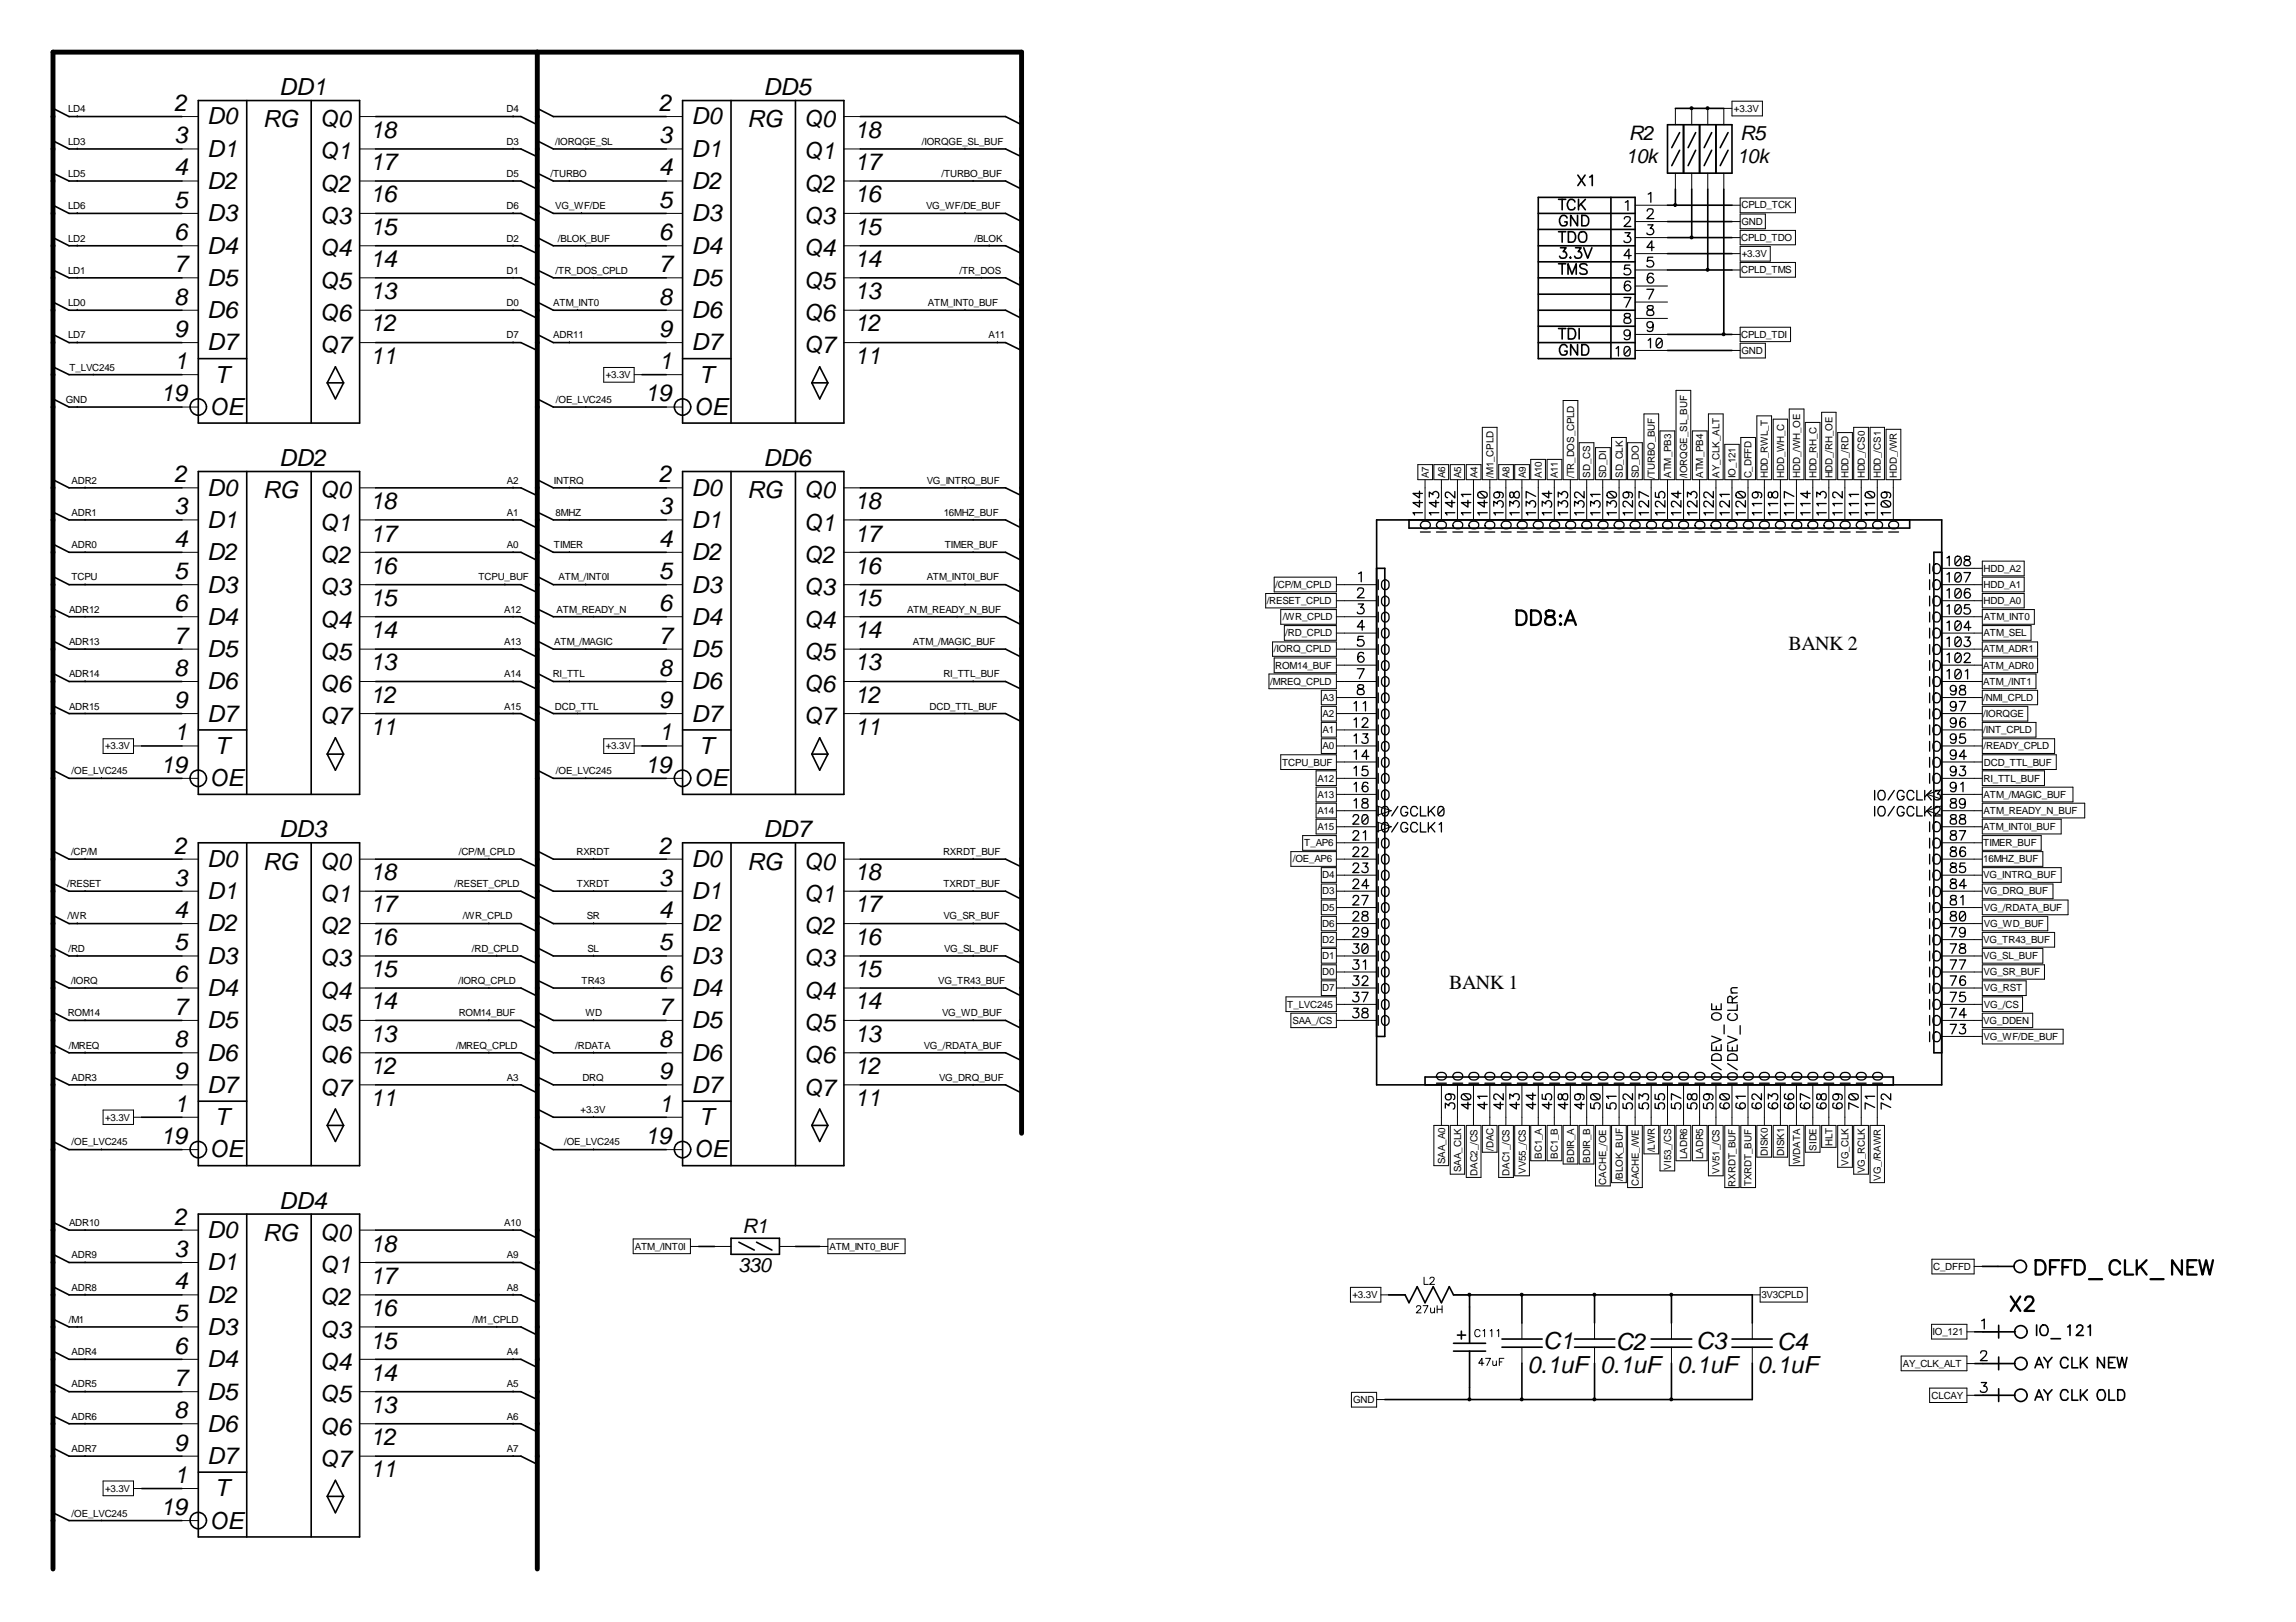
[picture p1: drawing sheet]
<svg xmlns="http://www.w3.org/2000/svg" width="297mm" height="210mm" viewBox="0 0 297 210" stroke-linecap="round" stroke-linejoin="round" font-family="sans-serif">
<defs><g id="words">
<g font-size="3">
<text x="22.5" y="14.4">2</text>
<text x="26.8" y="16.1">D0</text>
<text x="34" y="16.4">RG</text>
<text x="36.1" y="12.3">DD1</text>
<text x="41.3" y="16.4">Q0</text>
<text x="47.9" y="17.8">18</text>
<text x="85.2" y="14.4">2</text>
<text x="89.5" y="16.1">D0</text>
<text x="96.6" y="16.4">RG</text>
<text x="98.8" y="12.3">DD5</text>
<text x="104" y="16.4">Q0</text>
<text x="110.5" y="17.8">18</text>
<text x="22.5" y="18.6">3</text>
<text x="22.5" y="22.7">4</text>
<text x="26.8" y="20.3">D1</text>
<text x="41.3" y="20.6">Q1</text>
<text x="47.9" y="22">17</text>
<text x="85.2" y="18.6">3</text>
<text x="85.2" y="22.7">4</text>
<text x="89.5" y="20.3">D1</text>
<text x="104" y="20.6">Q1</text>
<text x="110.5" y="22">17</text>
<text x="22.5" y="26.9">5</text>
<text x="26.8" y="28.6">D3</text>
<text x="26.8" y="24.4">D2</text>
<text x="41.3" y="24.8">Q2</text>
<text x="41.3" y="29">Q3</text>
<text x="47.9" y="26.2">16</text>
<text x="85.2" y="26.9">5</text>
<text x="89.5" y="28.6">D3</text>
<text x="89.5" y="24.4">D2</text>
<text x="104" y="24.8">Q2</text>
<text x="104" y="29">Q3</text>
<text x="110.5" y="26.2">16</text>
<text x="22.5" y="31.1">6</text>
<text x="22.5" y="35.2">7</text>
<text x="26.8" y="32.8">D4</text>
<text x="41.3" y="33.2">Q4</text>
<text x="47.9" y="34.6">14</text>
<text x="47.9" y="30.4">15</text>
<text x="85.2" y="31.1">6</text>
<text x="85.2" y="35.2">7</text>
<text x="89.5" y="32.8">D4</text>
<text x="104" y="33.2">Q4</text>
<text x="110.5" y="34.6">14</text>
<text x="110.5" y="30.4">15</text>
<text x="22.5" y="39.4">8</text>
<text x="26.8" y="41.2">D6</text>
<text x="26.8" y="37">D5</text>
<text x="41.3" y="37.4">Q5</text>
<text x="41.3" y="41.5">Q6</text>
<text x="47.9" y="38.7">13</text>
<text x="85.2" y="39.4">8</text>
<text x="89.5" y="41.2">D6</text>
<text x="89.5" y="37">D5</text>
<text x="104" y="37.4">Q5</text>
<text x="104" y="41.5">Q6</text>
<text x="110.5" y="38.7">13</text>
<text x="22.5" y="43.6">9</text>
<text x="22.5" y="47.8">1</text>
<text x="26.8" y="45.4">D7</text>
<text x="41.3" y="45.7">Q7</text>
<text x="47.9" y="47.1">11</text>
<text x="47.9" y="42.9">12</text>
<text x="85.2" y="43.6">9</text>
<text x="85.2" y="47.8">1</text>
<text x="89.5" y="45.4">D7</text>
<text x="104" y="45.7">Q7</text>
<text x="110.5" y="47.1">11</text>
<text x="110.5" y="42.9">12</text>
<text x="20.8" y="52">19</text>
<text x="27.1" y="53.7">OE</text>
<text x="27.8" y="49.5">T</text>
<text x="83.4" y="52">19</text>
<text x="89.7" y="53.7">OE</text>
<text x="90.5" y="49.5">T</text>
<text x="22.5" y="62.4">2</text>
<text x="26.8" y="64.1">D0</text>
<text x="34" y="64.5">RG</text>
<text x="36.1" y="60.3">DD2</text>
<text x="41.3" y="64.5">Q0</text>
<text x="47.9" y="65.9">18</text>
<text x="85.2" y="62.4">2</text>
<text x="89.5" y="64.1">D0</text>
<text x="96.6" y="64.5">RG</text>
<text x="98.8" y="60.3">DD6</text>
<text x="104" y="64.5">Q0</text>
<text x="110.5" y="65.9">18</text>
<text x="22.5" y="66.6">3</text>
<text x="22.5" y="70.8">4</text>
<text x="26.8" y="68.3">D1</text>
<text x="41.3" y="68.7">Q1</text>
<text x="47.9" y="70.1">17</text>
<text x="85.2" y="66.6">3</text>
<text x="85.2" y="70.8">4</text>
<text x="89.5" y="68.3">D1</text>
<text x="104" y="68.7">Q1</text>
<text x="110.5" y="70.1">17</text>
<text x="22.5" y="74.9">5</text>
<text x="26.8" y="76.7">D3</text>
<text x="26.8" y="72.5">D2</text>
<text x="41.3" y="72.8">Q2</text>
<text x="41.3" y="77">Q3</text>
<text x="47.9" y="74.2">16</text>
<text x="85.2" y="74.9">5</text>
<text x="89.5" y="76.7">D3</text>
<text x="89.5" y="72.5">D2</text>
<text x="104" y="72.8">Q2</text>
<text x="104" y="77">Q3</text>
<text x="110.5" y="74.2">16</text>
<text x="22.5" y="79.1">6</text>
<text x="22.5" y="83.3">7</text>
<text x="26.8" y="80.9">D4</text>
<text x="41.3" y="81.2">Q4</text>
<text x="47.9" y="82.6">14</text>
<text x="47.9" y="78.4">15</text>
<text x="85.2" y="79.1">6</text>
<text x="85.2" y="83.3">7</text>
<text x="89.5" y="80.9">D4</text>
<text x="104" y="81.2">Q4</text>
<text x="110.5" y="82.6">14</text>
<text x="110.5" y="78.4">15</text>
<text x="22.5" y="87.5">8</text>
<text x="26.8" y="89.2">D6</text>
<text x="26.8" y="85">D5</text>
<text x="41.3" y="85.4">Q5</text>
<text x="41.3" y="89.5">Q6</text>
<text x="47.9" y="86.8">13</text>
<text x="85.2" y="87.5">8</text>
<text x="89.5" y="89.2">D6</text>
<text x="89.5" y="85">D5</text>
<text x="104" y="85.4">Q5</text>
<text x="104" y="89.5">Q6</text>
<text x="110.5" y="86.8">13</text>
<text x="22.5" y="91.6">9</text>
<text x="22.5" y="95.8">1</text>
<text x="26.8" y="93.4">D7</text>
<text x="41.3" y="93.7">Q7</text>
<text x="47.9" y="95.1">11</text>
<text x="47.9" y="90.9">12</text>
<text x="85.2" y="91.6">9</text>
<text x="85.2" y="95.8">1</text>
<text x="89.5" y="93.4">D7</text>
<text x="104" y="93.7">Q7</text>
<text x="110.5" y="95.1">11</text>
<text x="110.5" y="90.9">12</text>
<text x="20.8" y="100">19</text>
<text x="27.1" y="101.7">OE</text>
<text x="27.8" y="97.6">T</text>
<text x="83.4" y="100">19</text>
<text x="89.7" y="101.7">OE</text>
<text x="90.5" y="97.6">T</text>
<text x="22.5" y="110.5">2</text>
<text x="26.8" y="112.2">D0</text>
<text x="34" y="112.5">RG</text>
<text x="36.1" y="108.3">DD3</text>
<text x="41.3" y="112.5">Q0</text>
<text x="47.9" y="113.9">18</text>
<text x="85.2" y="110.5">2</text>
<text x="89.5" y="112.2">D0</text>
<text x="96.6" y="112.5">RG</text>
<text x="98.8" y="108.3">DD7</text>
<text x="104" y="112.5">Q0</text>
<text x="110.5" y="113.9">18</text>
<text x="22.5" y="114.6">3</text>
<text x="22.5" y="118.8">4</text>
<text x="26.8" y="116.3">D1</text>
<text x="41.3" y="116.7">Q1</text>
<text x="47.9" y="118.1">17</text>
<text x="85.2" y="114.6">3</text>
<text x="85.2" y="118.8">4</text>
<text x="89.5" y="116.3">D1</text>
<text x="104" y="116.7">Q1</text>
<text x="110.5" y="118.1">17</text>
<text x="22.5" y="123">5</text>
<text x="26.8" y="124.7">D3</text>
<text x="26.8" y="120.5">D2</text>
<text x="41.3" y="120.9">Q2</text>
<text x="41.3" y="125.1">Q3</text>
<text x="47.9" y="122.3">16</text>
<text x="85.2" y="123">5</text>
<text x="89.5" y="124.7">D3</text>
<text x="89.5" y="120.5">D2</text>
<text x="104" y="120.9">Q2</text>
<text x="104" y="125.1">Q3</text>
<text x="110.5" y="122.3">16</text>
<text x="22.5" y="127.1">6</text>
<text x="22.5" y="131.3">7</text>
<text x="26.8" y="128.9">D4</text>
<text x="41.3" y="129.3">Q4</text>
<text x="47.9" y="130.6">14</text>
<text x="47.9" y="126.5">15</text>
<text x="85.2" y="127.1">6</text>
<text x="85.2" y="131.3">7</text>
<text x="89.5" y="128.9">D4</text>
<text x="104" y="129.3">Q4</text>
<text x="110.5" y="130.6">14</text>
<text x="110.5" y="126.5">15</text>
<text x="22.5" y="135.5">8</text>
<text x="26.8" y="137.3">D6</text>
<text x="26.8" y="133.1">D5</text>
<text x="41.3" y="133.4">Q5</text>
<text x="41.3" y="137.6">Q6</text>
<text x="47.9" y="134.8">13</text>
<text x="85.2" y="135.5">8</text>
<text x="89.5" y="137.3">D6</text>
<text x="89.5" y="133.1">D5</text>
<text x="104" y="133.4">Q5</text>
<text x="104" y="137.6">Q6</text>
<text x="110.5" y="134.8">13</text>
<text x="22.5" y="139.7">9</text>
<text x="22.5" y="143.9">1</text>
<text x="26.8" y="141.4">D7</text>
<text x="41.3" y="141.8">Q7</text>
<text x="47.9" y="143.2">11</text>
<text x="47.9" y="139">12</text>
<text x="85.2" y="139.7">9</text>
<text x="85.2" y="143.9">1</text>
<text x="89.5" y="141.4">D7</text>
<text x="104" y="141.8">Q7</text>
<text x="110.5" y="143.2">11</text>
<text x="110.5" y="139">12</text>
<text x="20.8" y="148.1">19</text>
<text x="27.1" y="149.8">OE</text>
<text x="27.8" y="145.6">T</text>
<text x="83.4" y="148.1">19</text>
<text x="89.7" y="149.8">OE</text>
<text x="90.5" y="145.6">T</text>
<text x="22.5" y="158.5">2</text>
<text x="26.8" y="160.2">D0</text>
<text x="34" y="160.6">RG</text>
<text x="36.1" y="156.4">DD4</text>
<text x="41.3" y="160.6">Q0</text>
<text x="47.9" y="162">18</text>
<text x="22.5" y="162.7">3</text>
<text x="22.5" y="166.8">4</text>
<text x="26.8" y="164.4">D1</text>
<text x="41.3" y="164.7">Q1</text>
<text x="47.9" y="166.1">17</text>
<text x="22.5" y="171">5</text>
<text x="26.8" y="172.8">D3</text>
<text x="26.8" y="168.6">D2</text>
<text x="41.3" y="168.9">Q2</text>
<text x="41.3" y="173.1">Q3</text>
<text x="47.9" y="170.3">16</text>
<text x="22.5" y="175.2">6</text>
<text x="22.5" y="179.4">7</text>
<text x="26.8" y="176.9">D4</text>
<text x="41.3" y="177.3">Q4</text>
<text x="47.9" y="178.7">14</text>
<text x="47.9" y="174.5">15</text>
<text x="197.6" y="177.6">0.1uF</text>
<text x="199.6" y="174.5">C1</text>
<text x="207" y="177.6">0.1uF</text>
<text x="209" y="174.7">C2</text>
<text x="217" y="177.6">0.1uF</text>
<text x="219.5" y="174.5">C3</text>
<text x="227.4" y="177.6">0.1uF</text>
<text x="229.9" y="174.7">C4</text>
<text x="22.5" y="183.5">8</text>
<text x="26.8" y="185.3">D6</text>
<text x="26.8" y="181.1">D5</text>
<text x="41.3" y="181.5">Q5</text>
<text x="41.3" y="185.6">Q6</text>
<text x="47.9" y="182.9">13</text>
<text x="22.5" y="187.7">9</text>
<text x="22.5" y="191.9">1</text>
<text x="26.8" y="189.5">D7</text>
<text x="41.3" y="189.8">Q7</text>
<text x="47.9" y="191.2">11</text>
<text x="47.9" y="187">12</text>
<text x="20.8" y="196.1">19</text>
<text x="27.1" y="197.8">OE</text>
<text x="27.8" y="193.6">T</text>
</g>
<g font-size="2.6">
<text x="210.3" y="21.1">10k</text>
<text x="210.7" y="18.2">R2</text>
<text x="224.7" y="21.1">10k</text>
<text x="225.1" y="18.2">R5</text>
<text x="231.4" y="84.2">BANK 2</text>
<text x="187.5" y="128">BANK 1</text>
<text x="96.1" y="159.6">R1</text>
<text x="95.5" y="164.6">330</text>
</g>
<g font-size="1.3">
<text x="8.8" y="14.5">LD4</text>
<text x="65.5" y="14.5">D4</text>
<text x="224.3" y="14.4">+3.3V</text>
<text x="8.8" y="22.9">LD5</text>
<text x="8.8" y="18.7">LD3</text>
<text x="65.5" y="22.9">D5</text>
<text x="65.5" y="18.7">D3</text>
<text x="71.2" y="22.9">/TURBO</text>
<text x="71.8" y="18.7">/IORQGE_SL</text>
<text x="119.3" y="18.7">/IORQGE_SL_BUF</text>
<text x="121.8" y="22.9">/TURBO_BUF</text>
<text x="8.8" y="27.1">LD6</text>
<text x="65.5" y="27.1">D6</text>
<text x="71.8" y="27.1">VG_WF/DE</text>
<text x="119.8" y="27.1">VG_WF/DE_BUF</text>
<text x="225.3" y="29.1">GND</text>
<text x="225.3" y="27">CPLD_TCK</text>
<text x="8.8" y="35.4">LD1</text>
<text x="8.8" y="31.3">LD2</text>
<text x="65.5" y="35.4">D1</text>
<text x="65.5" y="31.3">D2</text>
<text x="71.9" y="35.4">/TR_DOS_CPLD</text>
<text x="72.2" y="31.3">/BLOK_BUF</text>
<text x="124.1" y="35.4">/TR_DOS</text>
<text x="126.1" y="31.3">/BLOK</text>
<text x="225.3" y="35.4">CPLD_TMS</text>
<text x="225.3" y="31.2">CPLD_TDO</text>
<text x="225.3" y="33.2">+3.3V</text>
<text x="8.8" y="39.6">LD0</text>
<text x="65.5" y="39.6">D0</text>
<text x="71.6" y="39.6">ATM_INT0</text>
<text x="120.1" y="39.6">ATM_INT0_BUF</text>
<text x="8.8" y="43.8">LD7</text>
<text x="9" y="48">T_LVC245</text>
<text x="65.5" y="43.8">D7</text>
<text x="71.6" y="43.8">ADR11</text>
<text x="127.9" y="43.8">A11</text>
<text x="225.3" y="43.7">CPLD_TDI</text>
<text x="225.3" y="45.8">GND</text>
<text x="8.5" y="52.1">GND</text>
<text x="71.9" y="52.1">/OE_LVC245</text>
<text x="78.4" y="48.9">+3.3V</text>
<text x="9.3" y="62.6">ADR2</text>
<text x="65.6" y="62.6">A2</text>
<text x="71.7" y="62.6">INTRQ</text>
<text x="119.9" y="62.6">VG_INTRQ_BUF</text>
<text x="184.9" y="61.9" transform="rotate(-90 184.9 61.9)">A7</text>
<text x="186.9" y="61.9" transform="rotate(-90 186.9 61.9)">A6</text>
<text x="189" y="61.9" transform="rotate(-90 189 61.9)">A5</text>
<text x="191.1" y="61.9" transform="rotate(-90 191.1 61.9)">A4</text>
<text x="193.2" y="61.9" transform="rotate(-90 193.2 61.9)">/M1_CPLD</text>
<text x="195.3" y="61.9" transform="rotate(-90 195.3 61.9)">A8</text>
<text x="197.4" y="61.9" transform="rotate(-90 197.4 61.9)">A9</text>
<text x="199.5" y="61.9" transform="rotate(-90 199.5 61.9)">A10</text>
<text x="201.5" y="61.9" transform="rotate(-90 201.5 61.9)">A11</text>
<text x="203.7" y="61.9" transform="rotate(-90 203.7 61.9)">/TR_DOS_CPLD</text>
<text x="205.7" y="61.8" transform="rotate(-90 205.7 61.8)">SD_CS</text>
<text x="207.8" y="61.9" transform="rotate(-90 207.8 61.9)">SD_DI</text>
<text x="209.9" y="61.9" transform="rotate(-90 209.9 61.9)">SD_CLK</text>
<text x="212" y="61.9" transform="rotate(-90 212 61.9)">SD_DO</text>
<text x="214.1" y="61.9" transform="rotate(-90 214.1 61.9)">/TURBO_BUF</text>
<text x="216.2" y="61.9" transform="rotate(-90 216.2 61.9)">ATM_PB3</text>
<text x="218.3" y="61.9" transform="rotate(-90 218.3 61.9)">/IORQGE_SL_BUF</text>
<text x="220.3" y="61.9" transform="rotate(-90 220.3 61.9)">ATM_PB4</text>
<text x="222.5" y="61.9" transform="rotate(-90 222.5 61.9)">AY_CLK_ALT</text>
<text x="224.5" y="61.9" transform="rotate(-90 224.5 61.9)">IO_121</text>
<text x="226.6" y="61.9" transform="rotate(-90 226.6 61.9)">C_DFFD</text>
<text x="228.7" y="61.9" transform="rotate(-90 228.7 61.9)">HDD_RWL_T</text>
<text x="230.8" y="61.8" transform="rotate(-90 230.8 61.8)">HDD_WH_C</text>
<text x="232.9" y="61.8" transform="rotate(-90 232.9 61.8)">HDD_/WH_OE</text>
<text x="235" y="61.9" transform="rotate(-90 235 61.9)">HDD_RH_C</text>
<text x="237.1" y="61.9" transform="rotate(-90 237.1 61.9)">HDD_/RH_OE</text>
<text x="239.1" y="61.9" transform="rotate(-90 239.1 61.9)">HDD_/RD</text>
<text x="241.3" y="61.9" transform="rotate(-90 241.3 61.9)">HDD_/CS0</text>
<text x="243.3" y="61.9" transform="rotate(-90 243.3 61.9)">HDD_/CS1</text>
<text x="245.4" y="61.8" transform="rotate(-90 245.4 61.8)">HDD_/WR</text>
<text x="9.3" y="66.8">ADR1</text>
<text x="9.3" y="70.9">ADR0</text>
<text x="65.6" y="66.8">A1</text>
<text x="65.6" y="70.9">A0</text>
<text x="71.7" y="70.9">TIMER</text>
<text x="71.9" y="66.8">8MHZ</text>
<text x="122.1" y="66.8">16MHZ_BUF</text>
<text x="122.2" y="70.9">TIMER_BUF</text>
<text x="9.2" y="75.1">TCPU</text>
<text x="61.9" y="75.1">TCPU_BUF</text>
<text x="72.3" y="75.1">ATM_/INT0I</text>
<text x="119.9" y="75.1">ATM_INT0I_BUF</text>
<text x="165" y="76.1">/CP/M_CPLD</text>
<text x="256.6" y="76.1">HDD_A1</text>
<text x="256.6" y="74">HDD_A2</text>
<text x="8.9" y="79.3">ADR12</text>
<text x="8.9" y="83.5">ADR13</text>
<text x="65.2" y="79.3">A12</text>
<text x="65.2" y="83.5">A13</text>
<text x="71.7" y="83.5">ATM_/MAGIC</text>
<text x="72" y="79.3">ATM_READY_N</text>
<text x="117.3" y="79.3">ATM_READY_N_BUF</text>
<text x="118.1" y="83.5">ATM_/MAGIC_BUF</text>
<text x="163.9" y="78.2">/RESET_CPLD</text>
<text x="165.9" y="80.3">/WR_CPLD</text>
<text x="166.3" y="82.4">/RD_CPLD</text>
<text x="256.6" y="82.4">ATM_SEL</text>
<text x="256.6" y="78.2">HDD_A0</text>
<text x="256.7" y="80.3">ATM_INT0</text>
<text x="8.9" y="87.6">ADR14</text>
<text x="65.2" y="87.6">A14</text>
<text x="71.5" y="87.6">RI_TTL</text>
<text x="122" y="87.6">RI_TTL_BUF</text>
<text x="164.3" y="88.6">/MREQ_CPLD</text>
<text x="164.8" y="84.4">/IORQ_CPLD</text>
<text x="165" y="86.5">ROM14_BUF</text>
<text x="256.6" y="88.6">ATM_/INT1</text>
<text x="256.6" y="86.5">ATM_ADR0</text>
<text x="256.6" y="84.4">ATM_ADR1</text>
<text x="8.9" y="91.8">ADR15</text>
<text x="65.2" y="91.8">A15</text>
<text x="71.8" y="91.8">DCD_TTL</text>
<text x="120.3" y="91.8">DCD_TTL_BUF</text>
<text x="171.1" y="92.8">A2</text>
<text x="171.1" y="94.9">A1</text>
<text x="171.1" y="90.7">A3</text>
<text x="256.6" y="94.9">/INT_CPLD</text>
<text x="256.6" y="92.8">/IORQGE</text>
<text x="256.6" y="90.7">/NMI_CPLD</text>
<text x="9.3" y="100.2">/OE_LVC245</text>
<text x="13.6" y="97">+3.3V</text>
<text x="71.9" y="100.2">/OE_LVC245</text>
<text x="78.4" y="97">+3.3V</text>
<text x="165.9" y="99.1">TCPU_BUF</text>
<text x="170.4" y="101.1">A12</text>
<text x="171.1" y="97">A0</text>
<text x="256.6" y="101.1">RI_TTL_BUF</text>
<text x="256.6" y="97">/READY_CPLD</text>
<text x="256.7" y="99.1">DCD_TTL_BUF</text>
<text x="170.4" y="105.3">A14</text>
<text x="170.4" y="107.4">A15</text>
<text x="170.4" y="103.2">A13</text>
<text x="256.6" y="107.4">ATM_INT0I_BUF</text>
<text x="256.6" y="105.3">ATM_READY_N_BUF</text>
<text x="256.6" y="103.2">ATM_/MAGIC_BUF</text>
<text x="9.2" y="110.6">/CP/M</text>
<text x="59.4" y="110.6">/CP/M_CPLD</text>
<text x="74.6" y="110.6">RXRDT</text>
<text x="122" y="110.6">RXRDT_BUF</text>
<text x="167.3" y="111.6">/OE_AP6</text>
<text x="168.7" y="109.5">T_AP6</text>
<text x="171.1" y="113.7">D4</text>
<text x="256.6" y="113.7">VG_INTRQ_BUF</text>
<text x="256.6" y="111.6">16MHZ_BUF</text>
<text x="256.6" y="109.5">TIMER_BUF</text>
<text x="8.7" y="114.8">/RESET</text>
<text x="8.7" y="119">/WR</text>
<text x="58.8" y="114.8">/RESET_CPLD</text>
<text x="59.9" y="119">/WR_CPLD</text>
<text x="74.6" y="114.8">TXRDT</text>
<text x="75.9" y="119">SR</text>
<text x="122" y="119">VG_SR_BUF</text>
<text x="122" y="114.8">TXRDT_BUF</text>
<text x="171.1" y="117.9">D5</text>
<text x="171.1" y="119.9">D6</text>
<text x="171.1" y="115.8">D3</text>
<text x="256.6" y="115.8">VG_DRQ_BUF</text>
<text x="256.7" y="119.9">VG_WD_BUF</text>
<text x="256.7" y="117.9">VG_/RDATA_BUF</text>
<text x="8.8" y="123.2">/RD</text>
<text x="61" y="123.2">/RD_CPLD</text>
<text x="76" y="123.2">SL</text>
<text x="122.1" y="123.2">VG_SL_BUF</text>
<text x="171.1" y="124.1">D1</text>
<text x="171.1" y="122">D2</text>
<text x="256.6" y="124.1">VG_SL_BUF</text>
<text x="256.6" y="122">VG_TR43_BUF</text>
<text x="8.8" y="131.5">ROM14</text>
<text x="9.2" y="127.4">/IORQ</text>
<text x="59.3" y="127.4">/IORQ_CPLD</text>
<text x="59.4" y="131.5">ROM14_BUF</text>
<text x="75.2" y="127.4">TR43</text>
<text x="75.7" y="131.5">WD</text>
<text x="121.4" y="127.4">VG_TR43_BUF</text>
<text x="121.9" y="131.5">VG_WD_BUF</text>
<text x="166.5" y="130.4">T_LVC245</text>
<text x="171.1" y="126.2">D0</text>
<text x="171.1" y="128.3">D7</text>
<text x="256.6" y="126.2">VG_SR_BUF</text>
<text x="256.7" y="130.4">VG_/CS</text>
<text x="256.7" y="128.3">VG_RST</text>
<text x="8.9" y="135.7">/MREQ</text>
<text x="59" y="135.7">/MREQ_CPLD</text>
<text x="74.4" y="135.7">/RDATA</text>
<text x="119.5" y="135.7">VG_/RDATA_BUF</text>
<text x="167.2" y="132.5">SAA_/CS</text>
<text x="256.6" y="132.5">VG_DDEN</text>
<text x="256.6" y="134.5">VG_WF/DE_BUF</text>
<text x="9.3" y="139.9">ADR3</text>
<text x="65.6" y="139.9">A3</text>
<text x="75.4" y="139.9">DRQ</text>
<text x="121.5" y="139.9">VG_DRQ_BUF</text>
<text x="9.3" y="148.2">/OE_LVC245</text>
<text x="13.6" y="145">+3.3V</text>
<text x="73" y="148.2">/OE_LVC245</text>
<text x="75.1" y="144">+3.3V</text>
<text x="193.2" y="148.9" transform="rotate(-90 193.2 148.9)">/DAC</text>
<text x="199.5" y="150" transform="rotate(-90 199.5 150)">BC1_A</text>
<text x="201.5" y="150" transform="rotate(-90 201.5 150)">BC1_B</text>
<text x="214.1" y="149.1" transform="rotate(-90 214.1 149.1)">/LWR</text>
<text x="228.7" y="149.6" transform="rotate(-90 228.7 149.6)">DISK0</text>
<text x="230.8" y="149.6" transform="rotate(-90 230.8 149.6)">DISK1</text>
<text x="235" y="148.9" transform="rotate(-90 235 148.9)">SIDE</text>
<text x="237.1" y="148.3" transform="rotate(-90 237.1 148.3)">HLT</text>
<text x="186.9" y="150.7" transform="rotate(-90 186.9 150.7)">SAA_A0</text>
<text x="189" y="151.7" transform="rotate(-90 189 151.7)">SAA_CLK</text>
<text x="191.1" y="152.2" transform="rotate(-90 191.1 152.2)">DAC2_/CS</text>
<text x="195.3" y="152.2" transform="rotate(-90 195.3 152.2)">DAC1_/CS</text>
<text x="197.4" y="151.9" transform="rotate(-90 197.4 151.9)">VV55_/CS</text>
<text x="203.7" y="150.5" transform="rotate(-90 203.7 150.5)">BDIR_A</text>
<text x="205.7" y="150.5" transform="rotate(-90 205.7 150.5)">BDIR_B</text>
<text x="207.8" y="153.3" transform="rotate(-90 207.8 153.3)">CACHE_/OE</text>
<text x="209.9" y="152.9" transform="rotate(-90 209.9 152.9)">/BLOK_BUF</text>
<text x="212" y="153.5" transform="rotate(-90 212 153.5)">CACHE_/WE</text>
<text x="216.2" y="151.4" transform="rotate(-90 216.2 151.4)">VI53_/CS</text>
<text x="218.3" y="150" transform="rotate(-90 218.3 150)">LADR6</text>
<text x="220.3" y="150" transform="rotate(-90 220.3 150)">LADR5</text>
<text x="222.5" y="151.9" transform="rotate(-90 222.5 151.9)">VV51_/CS</text>
<text x="224.5" y="153.6" transform="rotate(-90 224.5 153.6)">RXRDT_BUF</text>
<text x="226.6" y="153.5" transform="rotate(-90 226.6 153.5)">TXRDT_BUF</text>
<text x="232.9" y="150.6" transform="rotate(-90 232.9 150.6)">WDATA</text>
<text x="239.1" y="150.9" transform="rotate(-90 239.1 150.9)">VG_CLK</text>
<text x="241.3" y="151.8" transform="rotate(-90 241.3 151.8)">VG_RCLK</text>
<text x="243.3" y="152.8" transform="rotate(-90 243.3 152.8)">VG_/RAWR</text>
<text x="8.9" y="158.7">ADR10</text>
<text x="65.2" y="158.7">A10</text>
<text x="82.1" y="161.7">ATM_/INT0I</text>
<text x="107.3" y="161.7">ATM_INT0_BUF</text>
<text x="9.3" y="167">ADR8</text>
<text x="9.3" y="162.8">ADR9</text>
<text x="65.6" y="167">A8</text>
<text x="65.6" y="162.8">A9</text>
<text x="175" y="168">+3.3V</text>
<text x="227.9" y="168">3V3CPLD</text>
<text x="250.1" y="164.3">C_DFFD</text>
<text x="8.9" y="171.2">/M1</text>
<text x="61.1" y="171.2">/M1_CPLD</text>
<text x="250" y="172.8">IO_121</text>
<text x="9.3" y="179.5">ADR5</text>
<text x="9.3" y="175.4">ADR4</text>
<text x="65.6" y="179.5">A5</text>
<text x="65.6" y="175.4">A4</text>
<text x="246.2" y="176.9">AY_CLK_ALT</text>
<text x="9.3" y="183.7">ADR6</text>
<text x="65.6" y="183.7">A6</text>
<text x="175" y="181.6">GND</text>
<text x="249.9" y="181">CLCAY</text>
<text x="9.3" y="187.9">ADR7</text>
<text x="65.6" y="187.9">A7</text>
<text x="9.3" y="196.3">/OE_LVC245</text>
<text x="13.6" y="193.1">+3.3V</text>
</g>
</g></defs>
<g fill="none" stroke="#000" stroke-width=".21">
<path d="M6.9 18.2l2 1.1h14.6M6.9 14l2 1.1h14.6M25.7 13h20.8v41.8h-20.8zM31.9 13v41.8M40.3 13v41.8M48.6 19.3h18.8l2.1 1M48.6 15.1h18.8l2.1 1M69.5 18.2l2.1 1.1h14.6M69.5 14l2.1 1.1h14.6M88.3 13h20.9v41.8h-20.9zM94.6 13v41.8M102.9 13v41.8"/>
<path d="M111.3 19.3h18.8l2.1 1M111.3 15.1h18.8l2.1 1M215.7 16.1h8.4v6.3h-8.4zM216.7 14h6.3M217.3 19.4l-1 2M217.3 17.2l-1 1.9M217.8 16.1v6.3M219.4 19.4l-1 2M219.4 17.2l-1 1.9M219.9 16.1v6.3M221.4 19.4l-.9 2M221.4 17.2l-.9 1.9"/>
<path d="M222 16.1v6.3M223.6 19.4l-1.1 2M223.6 17.2l-1.1 1.9M6.9 34.9l2 1.1h14.6M6.9 30.7l2 1.1h14.6M6.9 22.4l2 1h14.6M6.9 26.6l2 1h14.6M6.9 39.1l2 1h14.6M48.6 36h18.8l2.1 1M48.6 31.8h18.8l2.1 1M48.6 23.4h18.8l2.1 1.1M48.6 27.6h18.8l2.1 1.1"/>
<path d="M69.5 34.9l2.1 1.1h14.6M69.5 30.7l2.1 1.1h14.6M69.5 22.4l2.1 1h14.6M69.5 26.6l2.1 1h14.6M69.5 39.1l2.1 1h14.6M111.3 36h18.8l2.1 1M111.3 31.8h18.8l2.1 1M111.3 23.4h18.8l2.1 1.1M111.3 27.6h18.8l2.1 1.1M199 36h12.5M199 31.8h12.5M199 27.6h12.5"/>
<path d="M199 25.5h12.5v20.9h-12.5zM199 38.1h12.5M199 29.7h12.5M199 33.9h12.5M201.6 30h1M201.6 34.1h1M201.6 25.8h1M201.9 32.1h.7l-.4 .5a.44 .44 0 0 1 .5 .5 .44 .44 0 0 1-.6 .3h-.2l-.1-.2M202.1 25.8v1.3M202.1 30v1.3M202.1 34.1v1.4M202.7 28.2a.5 .5 0 0 0-.5-.3 .5 .5 0 0 0-.4 .5v.3a.49 .49 0 0 0 .4 .5 .49 .49 0 0 0 .5-.5h-.3"/>
<path d="M202.9 35.5v-1.4l.5 1.4 .5-1.4v1.4M202.9 30h.5a.71 .71 0 0 1 .5 .7 .71 .71 0 0 1-.5 .6h-.5zM203.2 33.3v.1zM203.8 26.1a.5 .5 0 0 0-.6-.3 .5 .5 0 0 0-.4 .5v.3a.51 .51 0 0 0 .4 .6 .51 .51 0 0 0 .6-.3M203.8 32.1h.8l-.4 .5a.44 .44 0 0 1 .4 .5 .44 .44 0 0 1-.6 .3h-.2l-.1-.2M204.1 27.9v1.3l-.9-1.3v1.3M204.1 22.7l1 1.3M204.2 25.8v1.3M204.5 30a.6 .6 0 0 1 .7 .1 .6 .6 0 0 1 .1 .7 .53 .53 0 0 1-.6 .6 .53 .53 0 0 1-.5-.6v-.3zM204.5 26.4l.6 .7M204.6 27.9h.5a.74 .74 0 0 1 .4 .6 .74 .74 0 0 1-.4 .7h-.5zM204.9 32.1l.5 1.3 .6-1.3"/>
<path d="M205.1 22.7l-1 1.3M205.1 25.8l-.9 .9M205.3 34.3a.52 .52 0 0 0-.5-.2 .52 .52 0 0 0-.4 .4l.2 .2 .6 .2 .1 .2v.2a.69 .69 0 0 1-.9 0M205.7 22.9l.3-.2v1.3M208.4 25.5v20.9M215.7 26.6h8.4M215.7 34.9h8.4M215.7 32.8h8.4M215.7 28.7h8.4M215.7 30.7h8.4M216.7 24.5v2.1M218.9 24.5v6.2"/>
<path d="M220.9 24.5v10.4M223 24.5v18.8M6.9 47.5l2 1h14.6M6.9 43.3l2 1h14.6M6.9 51.6l2 1.1h14.6M25.7 46.4h6.2M42.3 49.5h2.1M42.3 49.5l1.1 2.1 1-2.1M42.3 49.5l1.1-2 1 2M48.6 44.3h18.8l2.1 1.1M48.6 40.1h18.8l2.1 1.1M69.5 43.3l2.1 1h14.6"/>
<path d="M69.5 51.6l2.1 1.1h14.6M83.1 48.5h3.1M88.3 46.4h6.3M105 49.5l1 2.1 1.1-2.1M105 49.5l1-2 1.1 2M105 49.5h2.1M111.3 44.3h18.8l2.1 1.1M111.3 40.1h18.8l2.1 1.1M199 44.3h12.5M199 40.1h12.5M199 42.2h12.5M201.6 42.5h1"/>
<path d="M202.1 42.5v1.4M202.7 44.9a.5 .5 0 0 0-.5-.3 .5 .5 0 0 0-.4 .5v.3a.49 .49 0 0 0 .4 .6 .49 .49 0 0 0 .5-.6h-.3M202.9 42.5h.5a.71 .71 0 0 1 .5 .7 .71 .71 0 0 1-.5 .7h-.5zM204.1 44.6v1.3l-.9-1.3v1.3M204.3 42.5v1.4M204.6 44.6h.5a.74 .74 0 0 1 .4 .7 .74 .74 0 0 1-.4 .6h-.5zM215.7 43.3h8.4M215.7 45.4h8.4M6.9 78.8l2 1h14.6M6.9 74.6l2 1.1h14.6M6.9 66.3l2 1h14.6M6.9 62.1l2 1h14.6"/>
<path d="M6.9 70.4l2 1.1h14.6M25.7 61h20.8v41.8h-20.8zM31.9 61v41.8M40.3 61v41.8M48.6 79.8h18.8l2.1 1.1M48.6 75.7h18.8l2.1 1M48.6 67.3h18.8l2.1 1M48.6 63.1h18.8l2.1 1M48.6 71.5h18.8l2.1 1M69.5 78.8l2.1 1h14.6M69.5 74.6l2.1 1.1h14.6M69.5 66.3l2.1 1h14.6"/>
<path d="M69.5 62.1l2.1 1h14.6M69.5 70.4l2.1 1.1h14.6M88.3 61h20.9v41.8h-20.9zM94.6 61v41.8M102.9 61v41.8M111.3 79.8h18.8l2.1 1.1M111.3 75.7h18.8l2.1 1M111.3 67.3h18.8l2.1 1M111.3 63.1h18.8l2.1 1M111.3 71.5h18.8l2.1 1M178.1 67.3h73.1v73.1h-73.1zM178.1 73.5h1.1v60.6h-1.1"/>
<path d="M182.3 67.3v1h64.8v-1M251.2 71.5h-1v64.7h1M6.9 99.7l2 1h14.6M6.9 91.3l2 1h14.6M6.9 87.1l2 1.1h14.6M6.9 82.9l2 1.1h14.6M18.3 96.5h5.2M25.7 94.5h6.2M42.3 97.6h2.1M42.3 97.6l1.1 2.1 1-2.1M42.3 97.6l1.1-2.1 1 2.1M48.6 92.3h18.8l2.1 1.1"/>
<path d="M48.6 88.2h18.8l2.1 1M48.6 84h18.8l2.1 1.1M69.5 99.7l2.1 1h14.6M69.5 91.3l2.1 1h14.6M69.5 87.1l2.1 1.1h14.6M69.5 82.9l2.1 1.1h14.6M83.1 96.5h3.1M88.3 94.5h6.3M105 97.6l1 2.1 1.1-2.1M105 97.6l1-2.1 1.1 2.1M105 97.6h2.1M111.3 92.3h18.8l2.1 1.1"/>
<path d="M111.3 88.2h18.8l2.1 1M111.3 84h18.8l2.1 1.1M6.9 118.5l2 1h14.6M6.9 110.1l2 1.1h14.6M6.9 114.3l2 1h14.6M25.7 109.1h20.8v41.7h-20.8zM31.9 109.1v41.7M40.3 109.1v41.7M48.6 119.5h18.8l2.1 1.1M48.6 111.2h18.8l2.1 1M48.6 115.3h18.8l2.1 1.1M69.5 118.5l2.1 1h14.6"/>
<path d="M69.5 110.1l2.1 1.1h14.6M69.5 114.3l2.1 1h14.6M88.3 109.1h20.9v41.7h-20.9zM94.6 109.1v41.7M102.9 109.1v41.7M111.3 119.5h18.8l2.1 1.1M111.3 111.2h18.8l2.1 1M111.3 115.3h18.8l2.1 1.1M6.9 135.2l2 1h14.6M6.9 131l2 1.1h14.6M6.9 122.7l2 1h14.6M6.9 126.8l2 1.1h14.6"/>
<path d="M6.9 139.4l2 1h14.6M48.6 123.7h18.8l2.1 1M48.6 136.2h18.8l2.1 1.1M48.6 132.1h18.8l2.1 1M48.6 127.9h18.8l2.1 1M69.5 122.7l2.1 1h14.6M69.5 135.2l2.1 1h14.6M69.5 131l2.1 1.1h14.6M69.5 126.8l2.1 1.1h14.6M69.5 139.4l2.1 1h14.6M111.3 123.7h18.8l2.1 1M111.3 136.2h18.8l2.1 1.1"/>
<path d="M111.3 132.1h18.8l2.1 1M111.3 127.9h18.8l2.1 1M6.9 147.7l2 1.1h14.6M6.9 158.2l2 1h14.6M18.3 144.6h5.2M25.7 157.1h20.8v41.8h-20.8zM25.7 142.5h6.2M31.9 157.1v41.8M40.3 157.1v41.8M42.3 145.6h2.1M42.3 145.6l1.1 2.1 1-2.1M42.3 145.6l1.1-2.1 1 2.1"/>
<path d="M48.6 159.2h18.8l2.1 1M48.6 140.4h18.8l2.1 1M69.5 147.7l2.1 1.1h14.6M69.5 143.5l2.1 1.1h14.6M88.3 142.5h6.3M105 145.6l1 2.1 1.1-2.1M105 145.6l1-2.1 1.1 2.1M105 145.6h2.1M111.3 140.4h18.8l2.1 1M184.4 140.4v-1h60.5v1M6.9 179l2 1.1h14.6M6.9 174.9l2 1h14.6"/>
<path d="M6.9 166.5l2 1.1h14.6M6.9 162.3l2 1.1h14.6M6.9 170.7l2 1h14.6M48.6 171.7h18.8l2.1 1.1M48.6 175.9h18.8l2.1 1.1M48.6 167.6h18.8l2.1 1M48.6 163.4h18.8l2.1 1M90.4 161.3h2.1M94.6 160.2h6.2v2.1h-6.2zM95.6 160.8l2 1M97.9 160.8l2 1M102.9 161.3h3.1"/>
<path d="M179.7 167.6h2.1l.5 1 1-2.1 1.1 2.1 1-2.1 1.1 2.1 1-2.1 .5 1.1h38.7v3.6M188 174.9h4.2M188 173.8h4.2M188.6 172.8h1M189.1 172.3v1M190.1 167.6v6.2M190.1 174.9v6.2M194.3 173.3h5.2M194.3 174.3h5.2M196.9 167.6v3.6M196.9 176.4v4.7M203.7 173.3h5.2"/>
<path d="M203.7 174.3h5.2M206.3 167.6v3.6M206.3 176.4v4.7M213.6 173.3h5.3M213.6 174.3h5.3M216.2 167.6v3.6M216.2 176.4v4.7M224.1 173.3h5.2M224.1 174.3h5.2M226.7 176.4v4.7h-47.5M255.5 176.5h5.1M255.5 172.4h5.1"/>
<path d="M256.5 163.9h4.1M258.6 171.5v1.7M258.6 175.6v1.7M258.6 179.7v1.7M263.3 177l.5-1.3 .5 1.3M263.5 176.6h.6M263.5 171.5v1.3M264.2 171.5a.62 .62 0 0 1 .7 .3 .62 .62 0 0 1 0 .7 .51 .51 0 0 1-.6 .3 .51 .51 0 0 1-.4-.5v-.3zM264.4 179.8l.5 .7v.7M264.4 175.7l.5 .6v.7M265.3 173.2h1.3M265.5 179.8l-.6 .7"/>
<path d="M265.5 175.7l-.6 .6M267.5 171.7l.3-.2v1.3M267.5 176a.5 .5 0 0 0-.5-.4 .5 .5 0 0 0-.4 .6v.3a.51 .51 0 0 0 .4 .5 .51 .51 0 0 0 .5-.3M268.1 179.8v1.4h.7M268.1 175.7v1.3h.7M268.7 171.8v-.1a.44 .44 0 0 1 .5-.2 .32 .32 0 0 1 .2 .5l-.8 .8h.9M269.2 175.7v1.3M269.2 179.8v1.4M269.5 176.2l.5 .8M270 179.8l-.8 1M270 175.7l-.8 .9M270.1 171.7l.3-.2v1.3"/>
<path d="M271.6 179.9a.68 .68 0 0 1 .8 .3 .68 .68 0 0 1-.2 .8 .52 .52 0 0 1-.8 0 .91 .91 0 0 1 .2-1.1zM272.2 175.7v1.3l-.8-1.3v1.3M272.8 176.3h.5M272.8 179.8v1.4h.8M273.6 175.7h-.8v1.3h.8M273.9 175.7l.3 1.3 .3-1.3 .4 1.3 .3-1.3M274 179.8h.4a.74 .74 0 0 1 .5 .7 .74 .74 0 0 1-.5 .7h-.4zM6.9 187.4l2 1h14.6M6.9 195.8l2 1h14.6M6.9 183.2l2 1h14.6M18.3 192.6h5.2M25.7 190.5h6.2"/>
<path d="M42.3 193.6l1.1 2.2 1-2.2M42.3 193.6l1.1-2 1 2M42.3 193.6h2.1M48.6 188.4h18.8l2.1 1.1M48.6 180.1h18.8l2.1 1M48.6 184.2h18.8l2.1 1.1M255.5 180.6h5.1M263.3 181.2l.5-1.4 .5 1.4M263.5 180.8h.6M267.5 180.2a.5 .5 0 0 0-.5-.4 .5 .5 0 0 0-.4 .6v.3a.51 .51 0 0 0 .4 .5 .51 .51 0 0 0 .5-.3M269.5 180.4l.5 .8"/>
<circle cx="25.6" cy="52.7" r="1.07"/>
<circle cx="88.3" cy="52.7" r="1.07"/>
<circle cx="25.6" cy="100.7" r="1.07"/>
<circle cx="88.3" cy="100.7" r="1.07"/>
<circle cx="25.6" cy="148.8" r="1.07"/>
<circle cx="88.3" cy="148.8" r="1.07"/>
<circle cx="261.4" cy="163.9" r=".81"/>
<circle cx="261.4" cy="176.5" r=".81"/>
<circle cx="261.4" cy="172.3" r=".81"/>
<circle cx="25.6" cy="196.8" r="1.07"/>
<circle cx="261.4" cy="180.6" r=".81"/>
</g>
<g fill="none" stroke="#000" stroke-width=".13">
<path d="M10 15v.1M10 19.1v.2M23.5 15.1h2.2M23.5 19.3h2.2M46.5 15.1h2.1M46.5 19.3h2.1M66.4 15v.1M66.4 19.1v.2M75.8 19.1v.2M86.2 15.1h2.1M86.2 19.3h2.1M109.2 15.1h2.1"/>
<path d="M109.2 19.3h2.1M124.8 19.1v.2M216.7 14v2.1M218.9 14v2.1M220.9 14v2.1M224.1 14h-1.1v2.1M224.1 13.1h3.9v1.9h-3.9zM10 23.3v.1M10 27.5v.1M10 31.7v.1M10 35.9v.1M23.5 27.6h2.2"/>
<path d="M23.5 31.8h2.2M23.5 36h2.2M23.5 23.4h2.2M46.5 27.6h2.1M46.5 31.8h2.1M46.5 36h2.1M46.5 23.4h2.1M66.4 23.3v.1M66.4 27.5v.1M66.4 31.7v.1M66.4 35.9v.1M73.7 23.3v.1"/>
<path d="M75.2 27.5v.1M75.8 31.7v.1M76.8 35.9v.1M86.2 27.6h2.1M86.2 31.8h2.1M86.2 36h2.1M86.2 23.4h2.1M109.2 27.6h2.1M109.2 31.8h2.1M109.2 36h2.1M109.2 23.4h2.1M124.8 27.5v.1"/>
<path d="M125.9 23.3v.1M127 35.9v.1M128 31.7v.1M211.5 34.9h4.2M211.5 28.7h4.2M211.5 32.8h4.2M211.5 30.7h4.2M211.5 26.6h4.2M211.5 39.1h4.2M211.5 37h4.2M216.7 22.4v2.1M218.9 22.4v2.1"/>
<path d="M220.9 22.4v2.1M223 22.4v2.1M224.1 34.9h1M224.1 28.7h1M224.1 32.8h1M224.1 30.7h1M224.1 26.6h1M225.1 25.6h7.2v1.9h-7.2zM225.1 27.7h3.3v1.9h-3.3zM225.1 29.8h7.2v1.9h-7.2zM225.1 31.9h3.9v1.9h-3.9zM225.1 34h7.2v1.9h-7.2z"/>
<path d="M10 40v.1M10 44.2v.1M10 52.6v.1M12.1 48.4v.1M23.5 48.5h2.2M23.5 52.7h2.2M23.5 40.1h2.2M23.5 44.3h2.2M46.5 40.1h2.1M46.5 44.3h2.1M66.4 40v.1M66.4 44.2v.1"/>
<path d="M73.7 44.2v.1M74.7 40v.1M75.8 52.6v.1M78.1 47.6h3.9v1.9h-3.9zM82 48.5h1.1M86.2 48.5h2.1M86.2 52.7h2.1M86.2 40.1h2.1M86.2 44.3h2.1M109.2 40.1h2.1M109.2 44.3h2.1M124.8 40v.1"/>
<path d="M129 44.2v.1M191.8 55.3h1.9v6.8h-1.9zM198 59.5h1.9v2.6h-1.9zM200.2 59.5h1.9v2.6h-1.9zM202.2 51.8h1.9v10.3h-1.9zM204.3 57.3h1.9v4.8h-1.9zM206.4 57.9h1.9v4.2h-1.9zM208.5 56.6h1.9v5.5h-1.9zM210.6 57.3h1.9v4.8h-1.9zM211.5 45.4h4.2M211.5 43.3h4.2M211.5 41.2h4.2"/>
<path d="M212.7 53.6h1.9v8.5h-1.9zM214.8 55.8h1.9v6.3h-1.9zM216.8 50.5h1.9v11.6h-1.9zM218.9 55.8h2v6.3h-2zM221 53.6h1.9v8.5h-1.9zM223.1 57.5h1.9v4.6h-1.9zM224.1 45.4h1M224.1 43.3h1M225.1 42.3h6.5v1.9h-6.5zM225.1 44.4h3.3v1.9h-3.3zM225.2 56.6h1.9v5.5h-1.9zM227.3 53.8h1.9v8.3h-1.9z"/>
<path d="M229.4 54.2h1.9v7.9h-1.9zM231.5 52.9h1.9v9.2h-1.9zM233.6 54.7h1.9v7.4h-1.9zM235.7 53.4h1.8v8.7h-1.8zM237.7 56h1.9v6.1h-1.9zM239.8 55.3h1.9v6.8h-1.9zM241.9 55.3h1.9v6.8h-1.9zM244 55.6h1.9v6.5h-1.9zM11 63v.1M11 67.2v.1M11 71.4v.1M11 75.5v.2"/>
<path d="M11 79.7v.1M23.5 79.8h2.2M23.5 75.7h2.2M23.5 63.1h2.2M23.5 67.3h2.2M23.5 71.5h2.2M46.5 79.8h2.1M46.5 75.7h2.1M46.5 63.1h2.1M46.5 67.3h2.1M46.5 71.5h2.1M65.3 75.5v.2"/>
<path d="M66.4 63v.1M66.4 67.2v.1M66.4 71.4v.1M66.4 79.7v.1M73.7 63v.1M73.7 67.2v.1M73.7 71.4v.1M75.8 75.5v.2M76.8 79.7v.1M86.2 79.8h2.1M86.2 75.7h2.1M86.2 63.1h2.1"/>
<path d="M86.2 67.3h2.1M86.2 71.5h2.1M109.2 79.8h2.1M109.2 75.7h2.1M109.2 63.1h2.1M109.2 67.3h2.1M109.2 71.5h2.1M123.8 79.7v.1M124.8 63v.1M124.8 75.5v.2M125.9 67.2v.1M125.9 71.4v.1"/>
<path d="M163.7 76.8h9.2v1.9h-9.2zM164.8 74.7h8.1v1.9h-8.1zM165.7 78.9h7.2v1.9h-7.2zM172.9 79.8h5.2M172.9 75.7h5.2M172.9 77.7h5.2M183.4 60.1h1.9v2h-1.9zM184.4 62.1v5.2M185.5 60.1h1.9v2h-1.9zM186.5 62.1v5.2M187.6 60.1h1.9v2h-1.9zM188.6 62.1v5.2"/>
<path d="M189.7 60.1h1.9v2h-1.9zM190.6 62.1v5.2M192.7 62.1v5.2M193.9 60.1h1.9v2h-1.9zM194.8 62.1v5.2M196 60.1h1.9v2h-1.9zM196.9 62.1v5.2M199 62.1v5.2M201.1 62.1v5.2M203.2 62.1v5.2M205.3 62.1v5.2M207.3 62.1v5.2"/>
<path d="M209.5 62.1v5.2M211.5 62.1v5.2M213.6 62.1v5.2M215.7 62.1v5.2M217.8 62.1v5.2M219.9 62.1v5.2M222 62.1v5.2M224.1 62.1v5.2M226.1 62.1v5.2M228.3 62.1v5.2M230.3 62.1v5.2M232.4 62.1v5.2"/>
<path d="M234.5 62.1v5.2M236.6 62.1v5.2M238.7 62.1v5.2M240.8 62.1v5.2M242.9 62.1v5.2M244.9 62.1v5.2M251.2 79.8h5.3M251.2 75.7h5.3M251.2 77.7h5.3M251.2 73.5h5.3M256.5 78.9h6.7v1.9h-6.7zM256.5 74.7h5.4v1.9h-5.4z"/>
<path d="M256.5 76.8h5.4v1.9h-5.4zM256.5 72.6h5.4v1.9h-5.4zM11 83.9v.1M11 88.1v.1M11 92.3h.1M13.3 95.6h4v1.9h-4zM17.3 96.5h1M23.5 92.3h2.2M23.5 88.2h2.2M23.5 96.5h2.2M23.5 84h2.2M46.5 92.3h2.1"/>
<path d="M46.5 88.2h2.1M46.5 84h2.1M66.4 83.9v.1M66.4 88.1v.1M66.4 92.3h.1M73.7 88.1v.1M74.7 92.3h.1M75.8 83.9v.1M78.1 95.6h3.9v1.9h-3.9zM82 96.5h1.1M86.2 92.3h2.1M86.2 88.2h2.1"/>
<path d="M86.2 96.5h2.1M86.2 84h2.1M109.2 92.3h2.1M109.2 88.2h2.1M109.2 84h2.1M123.8 83.9v.1M124.8 92.3h.1M125.9 88.1v.1M164.2 87.2h8.7v1.9h-8.7zM164.6 83.1h8.3v1.8h-8.3zM164.8 85.1h8.1v2h-8.1zM165.7 97.7h7.2v1.9h-7.2z"/>
<path d="M166.2 81h6.7v1.9h-6.7zM170.3 99.8h2.6v1.9h-2.6zM170.9 89.3h2v1.9h-2zM170.9 91.4h2v1.9h-2zM170.9 93.5h2v1.9h-2zM170.9 95.6h2v1.9h-2zM172.9 98.6h5.2M172.9 92.3h5.2M172.9 94.5h5.2M172.9 86.1h5.2M172.9 88.2h5.2M172.9 81.9h5.2"/>
<path d="M172.9 96.5h5.2M172.9 84h5.2M172.9 90.3h5.2M251.2 98.6h5.3M251.2 92.3h5.3M251.2 94.5h5.3M251.2 86.1h5.3M251.2 88.2h5.3M251.2 81.9h5.3M251.2 96.5h5.3M251.2 84h5.3M251.2 90.3h5.3"/>
<path d="M256.5 99.8h8v1.9h-8zM256.5 97.7h9.5v1.9h-9.5zM256.5 91.4h5.8v1.9h-5.8zM256.5 93.5h6.9v1.9h-6.9zM256.5 85.1h7.1v2h-7.1zM256.5 87.2h6.9v1.9h-6.9zM256.5 81h6.3v1.9h-6.3zM256.5 95.6h9.3v1.9h-9.3zM256.5 83.1h7.1v1.8h-7.1zM256.5 89.3h7.1v1.9h-7.1zM10 119.4v.1M11 111.1v.1"/>
<path d="M11 115.2v.1M13.1 100.6v.1M23.5 119.5h2.2M23.5 111.2h2.2M23.5 100.7h2.2M23.5 115.3h2.2M46.5 119.5h2.1M46.5 111.2h2.1M46.5 115.3h2.1M63.2 111.1v.1M63.2 115.2v.1M63.2 119.4v.1"/>
<path d="M75.8 100.6v.1M76.8 111.1v.1M76.8 115.2v.1M76.8 119.4v.1M86.2 119.5h2.1M86.2 111.2h2.1M86.2 100.7h2.1M86.2 115.3h2.1M109.2 119.5h2.1M109.2 111.2h2.1M109.2 115.3h2.1M125.9 111.1v.1"/>
<path d="M125.9 115.2v.1M125.9 119.4v.1M167 110.2h5.9v1.9h-5.9zM168.5 108.1h4.4v1.9h-4.4zM170.3 101.9h2.6v1.9h-2.6zM170.3 103.9h2.6v1.9h-2.6zM170.3 106h2.6v1.9h-2.6zM170.9 112.3h2v1.9h-2zM170.9 114.4h2v1.9h-2zM170.9 116.5h2v1.9h-2zM170.9 118.6h2v1.9h-2zM172.9 117.4h5.2"/>
<path d="M172.9 119.5h5.2M172.9 111.2h5.2M172.9 113.3h5.2M172.9 104.9h5.2M172.9 107h5.2M172.9 100.7h5.2M172.9 102.8h5.2M172.9 109.1h5.2M172.9 115.3h5.2M178.1 104.3l1.9 .6-1.9 .6zM178.1 106.4l1.9 .6-1.9 .6zM249.3 104.9l1.9-.6v1.2z"/>
<path d="M249.3 102.8l1.9-.6v1.2zM251.2 117.4h5.3M251.2 119.5h5.3M251.2 111.2h5.3M251.2 113.3h5.3M251.2 104.9h5.3M251.2 107h5.3M251.2 100.7h5.3M251.2 102.8h5.3M251.2 109.1h5.3M251.2 115.3h5.3M256.5 116.5h11v1.9h-11z"/>
<path d="M256.5 118.6h8.4v1.9h-8.4zM256.5 110.2h7.8v1.9h-7.8zM256.5 112.3h10.2v1.9h-10.2zM256.5 103.9h13.2v1.9h-13.2zM256.5 106h10.2v1.9h-10.2zM256.5 101.9h11.7v1.9h-11.7zM256.5 108.1h7.6v1.9h-7.6zM256.5 114.4h9.1v1.9h-9.1zM10 123.6v.1M11 127.8v.1M11 131.9v.2M11 136.1v.1"/>
<path d="M23.5 132.1h2.2M23.5 123.7h2.2M23.5 127.9h2.2M23.5 136.2h2.2M46.5 132.1h2.1M46.5 123.7h2.1M46.5 127.9h2.1M46.5 136.2h2.1M63.2 127.8v.1M63.2 131.9v.2M63.2 136.1v.1M64.3 123.6v.1"/>
<path d="M76.8 123.6v.1M76.8 127.8v.1M76.8 131.9v.2M76.8 136.1v.1M86.2 132.1h2.1M86.2 123.7h2.1M86.2 127.9h2.1M86.2 136.2h2.1M109.2 132.1h2.1M109.2 123.7h2.1M109.2 127.9h2.1M109.2 136.2h2.1"/>
<path d="M124.8 136.1v.1M125.9 123.6v.1M125.9 127.8v.1M125.9 131.9v.2M166.4 129h6.5v1.9h-6.5zM167 131.1h5.9v1.9h-5.9zM170.9 120.7h2v1.9h-2zM170.9 122.7h2v1.9h-2zM170.9 124.9h2v1.8h-2zM170.9 126.9h2v1.9h-2zM172.9 130h5.2M172.9 132.1h5.2"/>
<path d="M172.9 123.7h5.2M172.9 125.8h5.2M172.9 127.9h5.2M172.9 121.6h5.2M251.2 130h5.3M251.2 132.1h5.3M251.2 123.7h5.3M251.2 125.8h5.3M251.2 127.9h5.3M251.2 121.6h5.3M251.2 134.1h5.3M256.5 129h5.2v1.9h-5.2z"/>
<path d="M256.5 131.1h6.5v1.9h-6.5zM256.5 122.7h7.8v1.9h-7.8zM256.5 124.9h8v1.8h-8zM256.5 126.9h5.6v1.9h-5.6zM256.5 120.7h9.3v1.9h-9.3zM256.5 133.2h10.4v1.9h-10.4zM11 140.3v.1M11 159.1v.1M13.1 148.6v.2M13.3 143.7h4v1.8h-4zM17.3 144.6h1M23.5 144.6h2.2"/>
<path d="M23.5 159.2h2.2M23.5 148.8h2.2M23.5 140.4h2.2M46.5 159.2h2.1M46.5 140.4h2.1M66.4 140.3v.1M66.4 159.1v.1M76.8 140.3v.1M76.8 144.5v.1M76.8 148.6v.2M86.2 144.6h2.1M86.2 148.8h2.1"/>
<path d="M86.2 140.4h2.1M109.2 140.4h2.1M125.9 140.3v.1M185.5 145.6h1.9v5.2h-1.9zM186.5 140.4v5.2M187.6 145.6h1.9v6.3h-1.9zM188.6 140.4v5.2M189.7 145.6h1.9v6.8h-1.9zM190.6 140.4v5.2M191.8 145.6h1.9v3.5h-1.9zM192.7 140.4v5.2M193.9 145.6h1.9v6.8h-1.9z"/>
<path d="M194.8 140.4v5.2M196 145.6h1.9v6.6h-1.9zM196.9 140.4v5.2M198 145.6h1.9v4.6h-1.9zM199 140.4v5.2M200.2 145.6h1.9v4.6h-1.9zM201.1 140.4v5.2M202.2 145.6h1.9v5h-1.9zM203.2 140.4v5.2M204.3 145.6h1.9v5h-1.9zM205.3 140.4v5.2M206.4 145.6h1.9v7.9h-1.9z"/>
<path d="M207.3 140.4v5.2M208.5 145.6h1.9v7.4h-1.9zM209.5 140.4v5.2M210.6 145.6h1.9v8.1h-1.9zM211.5 140.4v5.2M212.7 145.6h1.9v3.7h-1.9zM213.6 140.4v5.2M214.8 145.6h1.9v5.9h-1.9zM215.7 140.4v5.2M216.8 145.6h1.9v4.6h-1.9zM217.8 140.4v5.2M218.9 145.6h2v4.6h-2z"/>
<path d="M219.9 140.4v5.2M221 145.6h1.9v6.6h-1.9zM222 140.4v5.2M223.1 145.6h1.9v8.1h-1.9zM224.1 140.4v5.2M225.2 145.6h1.9v8.1h-1.9zM226.1 140.4v5.2M227.3 145.6h1.9v4.1h-1.9zM228.3 140.4v5.2M229.4 145.6h1.9v4.1h-1.9zM230.3 140.4v5.2M231.5 145.6h1.9v5.2h-1.9z"/>
<path d="M232.4 140.4v5.2M233.6 145.6h1.9v3.5h-1.9zM234.5 140.4v5.2M235.7 145.6h1.8v2.9h-1.8zM236.6 140.4v5.2M237.7 145.6h1.9v5.5h-1.9zM238.7 140.4v5.2M239.8 145.6h1.9v6.3h-1.9zM240.8 140.4v5.2M241.9 145.6h1.9v7.4h-1.9zM242.9 140.4v5.2M10 171.6v.1"/>
<path d="M11 163.3v.1M11 167.4v.2M11 175.8v.1M11 180v.1M23.5 167.6h2.2M23.5 171.7h2.2M23.5 175.9h2.2M23.5 163.4h2.2M46.5 167.6h2.1M46.5 171.7h2.1M46.5 175.9h2.1M46.5 163.4h2.1"/>
<path d="M64.3 171.6v.1M66.4 163.3v.1M66.4 167.4v.2M66.4 175.8v.1M66.4 180v.1M81.9 160.3h7.4v1.9h-7.4zM89.3 161.3h1.1M92.5 161.3h2.1M100.8 161.3h2.1M106 161.3h1.1M107.1 160.3h10v1.9h-10zM174.7 166.6h3.9v1.9h-3.9z"/>
<path d="M178.6 167.6h3.2M183.3 169.2v-.1a.29 .29 0 0 1 .3-.1 .29 .29 0 0 1 .2 .2l-.6 .7h.7M184.1 169h.6l-.4 .9M184.2 165.3v.9h.6M185 165.5l.2-.2h.2l.1 .2-.1 .3-.4 .4h.6M185.1 169.3v.6h.2l.3-.2M185.6 169.3v.6M185.9 169v.9M185.9 169.4h.7M186.6 169v.9M188 167.6h2.1M190.1 169.1v4.7"/>
<path d="M190.1 174.9v4.6M191.5 172.3a.39 .39 0 0 0-.6-.2 .39 .39 0 0 0-.1 .5 .35 .35 0 0 0 .3 .4 .35 .35 0 0 0 .4-.2M191.9 172.2l.2-.1v.9M192 176.4h-.7l.4-.6v.9M192.2 175.8h.6l-.4 .9M192.8 172.2l.2-.1v.9M193.1 176.1l.1 .6h.2l.2-.2M193.6 176.1v.6M193.7 172.2l.2-.1v.9M194 176.2h.3M194.6 175.8h-.6v.9M196.9 171.2v2.1"/>
<path d="M196.9 174.3v2.1M206.3 171.2v2.1M206.3 174.3v2.1M216.2 171.2v2.1M216.2 174.3v2.1M226.7 167.6h1M226.7 171.2v2.1M226.7 174.3v2.1M227.7 166.6h6.1v1.9h-6.1zM246 175.5h8.5v1.9h-8.5zM249.6 179.6h4.9v1.9h-4.9zM249.9 171.4h4.6v1.9h-4.6z"/>
<path d="M249.9 163h5.5v1.9h-5.5zM254.5 176.5h1M254.5 172.4h1M255.4 163.9h3.1M256.5 176.5h2.1M256.5 172.4h2.1M260.6 172.4h.1M11 184.2h.1M11 188.4h.1M13.1 196.7v.1M13.3 191.7h4v1.9h-4zM17.3 192.6h1"/>
<path d="M23.5 192.6h2.2M23.5 196.8h2.2M23.5 184.2h2.2M23.5 188.4h2.2M23.5 180.1h2.2M46.5 184.2h2.1M46.5 188.4h2.1M46.5 180.1h2.1M66.4 184.2h.1M66.4 188.4h.1M174.8 180.2h3.3v1.9h-3.3zM178.1 181.1h1.1"/>
<path d="M254.5 180.6h1M256.5 180.6h2.1"/>
</g>
<g fill="#000" stroke="#000" stroke-width=".13">
<path d="M218.7 13.9h.3v.2l-.2 .1-.1-.1z" fill-rule="evenodd"/>
<path d="M220.8 13.9h.2v.2l-.1 .1-.1-.1z" fill-rule="evenodd"/>
<path d="M216.6 26.4h.3v.3h-.2h-.1z" fill-rule="evenodd"/>
<path d="M218.7 30.6h.3v.2l-.2 .1-.1-.1z" fill-rule="evenodd"/>
<path d="M220.8 34.8h.2v.2l-.1 .1-.1-.1z" fill-rule="evenodd"/>
<path d="M222.9 43.1h.2v.3h-.1h-.1z" fill-rule="evenodd"/>
<path d="M190 167.4h.2v.3h-.1h-.1z" fill-rule="evenodd"/>
<path d="M196.7 167.4h.3v.3h-.2h-.1z" fill-rule="evenodd"/>
<path d="M206.1 167.4h.3v.3h-.2h-.1z" fill-rule="evenodd"/>
<path d="M216.1 167.4h.2v.3h-.1h-.1z" fill-rule="evenodd"/>
<path d="M190 181h.2v.2l-.1 .1-.1-.1z" fill-rule="evenodd"/>
<path d="M196.7 181h.3v.2l-.2 .1-.1-.1z" fill-rule="evenodd"/>
<path d="M206.1 181h.3v.2l-.2 .1-.1-.1z" fill-rule="evenodd"/>
<path d="M216.1 181h.2v.2l-.1 .1-.1-.1z" fill-rule="evenodd"/>
</g>
<path d="M69.5 6.7v196.3M132.2 146.7v-140h-125.3v196.3" fill="none" stroke="#000" stroke-width=".63"/>
<g fill="none" stroke="#000" stroke-width=".3">
<path d="M196.2 79h.6a.99 .99 0 0 1 .7 .9 .99 .99 0 0 1-.7 1h-.6zM198.1 79h.6a.99 .99 0 0 1 .7 .9 .99 .99 0 0 1-.7 1h-.6zM200.1 79.1a.4 .4 0 0 0 .1 .6 .8 .8 0 0 1 1 .8l-.1 .2a.79 .79 0 0 1-1.2-.2 .58 .58 0 0 1 .5-.7l.4-.1a.39 .39 0 0 0 .2-.6l-.3-.1zM201.8 79.7l.1-.1 .1 .1-.1 .1zM201.8 80.8l.1-.1 .1 .1-.1 .1zM202.4 80.9l.8-1.9 .7 1.9M202.7 80.3h.9M260.1 167.8l1.3 1.8M261.4 167.8l-1.3 1.8M262 168.2l.2-.3 .5-.1a.54 .54 0 0 1 .4 .4 .54 .54 0 0 1-.3 .6l-.9 .8h1.2M263.4 163.1h.6a.99 .99 0 0 1 .6 .9 .99 .99 0 0 1-.6 .9h-.6zM265.2 164h.7"/>
<path d="M266.4 163.1h-1.2v1.8M266.8 164h.7M268 163.1h-1.2v1.8M268.4 163.1h.7a.99 .99 0 0 1 .6 .9 .99 .99 0 0 1-.6 .9h-.7zM270.3 165.5h1.6M274.3 163.5a.69 .69 0 0 0-.8-.4 .69 .69 0 0 0-.6 .7 .84 .84 0 0 0 .9 1.1l.4-.2 .1-.2M274.9 163.1v1.8h1.1M276.4 163.1v1.8M276.9 163.9l.8 1M277.7 163.1l-1.3 1.3M278.2 165.5h1.7M282.3 163.1v1.8l-1.3-1.8v1.8"/>
<path d="M283 164h.7M284.2 163.1h-1.2v1.8h1.2M284.5 163.1l.4 1.8 .5-1.8 .5 1.8 .4-1.8"/>
</g>
<g fill="none" stroke="#000" stroke-width=".17">
<path d="M210.1 38.5h.9l-.6 1.3M210.1 28.3l.2-.2 .4-.1a.28 .28 0 0 1 .2 .2 .28 .28 0 0 1 0 .3l-.8 .8h.9M210.2 30.1h.7l-.4 .5a.42 .42 0 0 1 .5 .5 .42 .42 0 0 1-.6 .3l-.3-.1v-.1M210.3 26.2l.3-.2v1.2M210.9 34.3h-.7l-.1 .6a.48 .48 0 0 1 .7-.1 .48 .48 0 0 1 .1 .6 .48 .48 0 0 1-.7 .1l-.1-.1M210.9 36.5a.39 .39 0 0 0-.7 .1 .72 .72 0 0 0 .3 1 .4 .4 0 0 0 .5-.3 .4 .4 0 0 0-.4-.5 .4 .4 0 0 0-.5 .4M211 33.1h-.9l.6-.9v1.3M213.1 37.4h.9l-.7 1.3M213.1 27.3l.1-.2 .4-.1a.28 .28 0 0 1 .3 .2 .28 .28 0 0 1-.1 .3l-.7 .8h.9M213.2 29.1h.7l-.4 .5a.42 .42 0 0 1 .5 .4 .42 .42 0 0 1-.6 .4l-.3-.1v-.1M213.2 39.6l-.1 .2 .2 .2a.58 .58 0 0 1 .7 .6l-.2 .2h-.6a.38 .38 0 0 1-.1-.4 .38 .38 0 0 1 .3-.3l.3-.1a.27 .27 0 0 0 .1-.4zM213.2 25.1l.4-.2v1.3"/>
<path d="M213.8 33.3h-.6l-.1 .5a.48 .48 0 0 1 .7 0 .48 .48 0 0 1 .1 .6 .48 .48 0 0 1-.7 .1l-.1-.2M213.9 35.5a.39 .39 0 0 0-.7 .1 .72 .72 0 0 0 .3 1 .4 .4 0 0 0 .4-.3 .4 .4 0 0 0-.4-.5 .4 .4 0 0 0-.4 .4M214 32h-.9l.6-.8v1.2M209.1 45.1l.3-.3v1.3M210.2 40.6l-.1 .3 .3 .1a.58 .58 0 0 1 .6 .6l-.1 .2h-.7a.38 .38 0 0 1-.1-.4 .38 .38 0 0 1 .4-.3l.2-.1a.27 .27 0 0 0 .2-.4zM210.3 44.9a.42 .42 0 0 1 .6 .2 1.1 1.1 0 0 1-.2 .9 .45 .45 0 0 1-.6-.1 1.22 1.22 0 0 1 .2-1zM210.9 45.1l-.8 .8M210.9 43.1a.41 .41 0 0 1-.6 .3 .41 .41 0 0 1-.1-.6 .41 .41 0 0 1 .7 .1 1.37 1.37 0 0 1-.2 1 .46 .46 0 0 1-.6-.1M213.2 44l.3-.2v1.2M213.9 42.1a.41 .41 0 0 1-.6 .3 .41 .41 0 0 1-.1-.7 .41 .41 0 0 1 .6 .1 1.37 1.37 0 0 1-.1 1.1 .46 .46 0 0 1-.6-.2M214.4 43.8a.42 .42 0 0 1 .6 .2 1.1 1.1 0 0 1-.1 1 .45 .45 0 0 1-.6-.2 1.22 1.22 0 0 1 .1-1zM215 44l-.7 .8"/>
<path d="M175.6 76.4l.2-.3h.3a.28 .28 0 0 1 .3 .1 .28 .28 0 0 1 0 .4l-.8 .8h.9M175.7 78.2h.7l-.4 .4a.42 .42 0 0 1 .5 .5 .42 .42 0 0 1-.6 .3l-.3-.1v-.1M175.8 74.2l.3-.2v1.3M178.3 75v1.3M178.3 77.1v1.3M178.3 79.2v1.3M178.9 75.2a.54 .54 0 0 1 .6 0 .54 .54 0 0 1 .2 .6 .49 .49 0 0 1-.5 .5 .49 .49 0 0 1-.5-.5zM178.9 77.3a.54 .54 0 0 1 .6 0 .54 .54 0 0 1 .2 .6 .49 .49 0 0 1-.5 .5 .49 .49 0 0 1-.5-.5zM178.9 79.4a.54 .54 0 0 1 .6 0 .54 .54 0 0 1 .2 .6 .49 .49 0 0 1-.5 .5 .49 .49 0 0 1-.5-.5zM183.6 64.7v.9l-.8-.6h1.2M183.6 63.6v.8l-.8-.5h1.2M183.8 68.8h1.2"/>
<path d="M183.9 67.6a.63 .63 0 0 1 .8-.1 .63 .63 0 0 1 .3 .7 .68 .68 0 0 1-.7 .2 .68 .68 0 0 1-.5-.6zM184 66.4h-1.2l.2 .2M184.9 64.3v-.6l.5 .3a.4 .4 0 0 1 .4-.4 .4 .4 0 0 1 .3 .5v.3h-.2M185.8 64.7v.9l-.9-.6h1.2M185.8 68.8h1.3M186 67.6a.63 .63 0 0 1 .8-.1 .63 .63 0 0 1 .3 .7 .68 .68 0 0 1-.8 .2 .68 .68 0 0 1-.5-.6zM186.1 66.4h-1.2l.2 .2M187.8 64.7v.9l-.8-.6h1.2M188 68.8h1.2M188.1 67.6a.63 .63 0 0 1 .8-.1 .63 .63 0 0 1 .3 .7 .68 .68 0 0 1-.7 .2 .68 .68 0 0 1-.5-.6zM188.2 66.4h-1.2l.2 .2M188.2 63.6v.8l-.6-.5a.37 .37 0 0 0-.6-.1v.5l.3 .1"/>
<path d="M189.9 64.7v.9l-.8-.6h1.2M190 68.8h1.3M190.2 67.6a.63 .63 0 0 1 .8-.1 .63 .63 0 0 1 .3 .7 .68 .68 0 0 1-.8 .2 .68 .68 0 0 1-.5-.6zM190.3 66.4h-1.2l.2 .2M190.3 64h-1.2l.2 .3M191.2 63.8a.74 .74 0 0 1 1.2 .2v.3a1.02 1.02 0 0 1-1.2 0zM191.4 63.7l.8 .7M192 64.7v.9l-.8-.6h1.2M192.1 68.8h1.3M192.3 67.6a.63 .63 0 0 1 .7-.1 .63 .63 0 0 1 .3 .7 .68 .68 0 0 1-.7 .2 .68 .68 0 0 1-.5-.6zM192.4 66.4h-1.2l.2 .2M193.3 65.5v-.6l.4 .3a.4 .4 0 0 1 .5-.4 .4 .4 0 0 1 .3 .5l-.1 .3h-.1"/>
<path d="M193.7 63.7a.39 .39 0 0 1 .3 .5 .39 .39 0 0 1-.7 .1 .39 .39 0 0 1 .1-.6 1.24 1.24 0 0 1 1 .2 .42 .42 0 0 1-.1 .5M194.2 68.8h1.3M194.4 67.6a.63 .63 0 0 1 .8-.1 .63 .63 0 0 1 .3 .7 .68 .68 0 0 1-.8 .2 .68 .68 0 0 1-.5-.6zM194.5 66.4h-1.2l.2 .2M195.3 65.5v-.6l.5 .3a.4 .4 0 0 1 .5-.4 .4 .4 0 0 1 .3 .5l-.1 .3h-.2M195.4 63.7a.54 .54 0 0 0 .1 .7l.3-.2a.47 .47 0 0 1 .2-.5 .47 .47 0 0 1 .5 0v.6a.39 .39 0 0 1-.4 .1 .39 .39 0 0 1-.3-.3v-.2a.27 .27 0 0 0-.4-.2zM196.3 68.8h1.3M196.5 67.6a.63 .63 0 0 1 .7-.1 .63 .63 0 0 1 .3 .7 .68 .68 0 0 1-.7 .2 .68 .68 0 0 1-.5-.6zM196.6 66.4h-1.3l.2 .2M197.4 65.5v-.6l.5 .3a.4 .4 0 0 1 .5-.4 .4 .4 0 0 1 .3 .5l-.1 .3h-.1M198.4 68.8h1.2M198.5 67.6a.63 .63 0 0 1 .8-.1 .63 .63 0 0 1 .3 .7 .68 .68 0 0 1-.7 .2 .68 .68 0 0 1-.5-.6z"/>
<path d="M198.7 66.4h-1.3l.3 .2M198.7 64.2l-1.3-.6v.8M199.5 65.5v-.6l.5 .3a.4 .4 0 0 1 .4-.4 .4 .4 0 0 1 .3 .5v.3h-.2M200.4 63.6v.8l-.9-.5h1.2M200.5 68.8h1.3M200.7 67.6a.63 .63 0 0 1 .7-.1 .63 .63 0 0 1 .3 .7 .68 .68 0 0 1-.7 .2 .68 .68 0 0 1-.5-.6zM200.7 66.4h-1.2l.2 .2M201.6 65.5v-.6l.5 .3a.4 .4 0 0 1 .4-.4 .4 .4 0 0 1 .3 .5l-.1 .3h-.1M201.6 64.3v-.6l.5 .3a.4 .4 0 0 1 .4-.4 .4 .4 0 0 1 .3 .5l-.1 .3h-.1M202.6 68.8h1.2M202.7 67.6a.63 .63 0 0 1 .8-.1 .63 .63 0 0 1 .3 .7 .68 .68 0 0 1-.7 .2 .68 .68 0 0 1-.5-.6zM202.8 66.4h-1.2l.2 .2"/>
<path d="M203.7 65.5v-.6l.5 .3a.4 .4 0 0 1 .4-.4 .4 .4 0 0 1 .3 .5v.3h-.2M204.6 68.8h1.3M204.8 67.6a.63 .63 0 0 1 .8-.1 .63 .63 0 0 1 .3 .7 .68 .68 0 0 1-.8 .2 .68 .68 0 0 1-.5-.6zM204.9 66.4h-1.2l.2 .2M204.9 63.6v.8l-.6-.5a.37 .37 0 0 0-.5-.1v.5l.2 .1M205.8 65.5v-.6l.4 .3a.4 .4 0 0 1 .5-.4 .4 .4 0 0 1 .3 .5l-.1 .3h-.1M206.8 68.8h1.2M206.9 67.6a.63 .63 0 0 1 .8-.1 .63 .63 0 0 1 .3 .7 .68 .68 0 0 1-.7 .2 .68 .68 0 0 1-.5-.6zM207 66.4h-1.2l.2 .2M207 64h-1.2l.2 .3M207.9 65.5v-.6l.5 .3a.4 .4 0 0 1 .4-.4 .4 .4 0 0 1 .3 .5l-.1 .3h-.1M207.9 63.8a.74 .74 0 0 1 1.2 .2v.3a1.02 1.02 0 0 1-1.2 0z"/>
<path d="M208.1 63.7l.8 .7M208.8 68.8h1.3M209 67.6a.63 .63 0 0 1 .8-.1 .63 .63 0 0 1 .3 .7 .68 .68 0 0 1-.8 .2 .68 .68 0 0 1-.5-.6zM209.1 66.4h-1.2l.2 .2M210.4 63.7a.39 .39 0 0 1 .3 .5 .39 .39 0 0 1-.6 .1 .39 .39 0 0 1 0-.6 1.24 1.24 0 0 1 1.1 .2 .42 .42 0 0 1-.2 .5M210.9 68.8h1.3M211.1 67.6a.63 .63 0 0 1 .7-.1 .63 .63 0 0 1 .3 .7 .68 .68 0 0 1-.7 .2 .68 .68 0 0 1-.5-.6zM211.2 66.4h-1.2l.2 .2M211.2 64.8v.8l-.6-.6a.37 .37 0 0 0-.6 0v.5l.3 .1M213 68.8h1.3M213.2 67.6a.63 .63 0 0 1 .7-.1 .63 .63 0 0 1 .3 .7 .68 .68 0 0 1-.7 .2 .68 .68 0 0 1-.5-.6zM213.3 66.4h-1.3l.3 .2"/>
<path d="M213.3 64.8v.8l-.6-.6a.37 .37 0 0 0-.6 0v.5l.2 .1M213.3 64.2l-1.3-.6v.8M214.2 63.7v.6l.5 .1a.44 .44 0 0 1 .1-.7 .44 .44 0 0 1 .6 .4l-.1 .3h-.1M215.1 68.8h1.3M215.3 67.6a.63 .63 0 0 1 .7-.1 .63 .63 0 0 1 .3 .7 .68 .68 0 0 1-.7 .2 .68 .68 0 0 1-.5-.6zM215.4 66.4h-1.2l.2 .2M215.4 64.8v.8l-.6-.6a.37 .37 0 0 0-.6 0v.5l.3 .1M217.1 63.6v.8l-.9-.5h1.3M217.2 68.8h1.2M217.3 67.6a.63 .63 0 0 1 .8-.1 .63 .63 0 0 1 .3 .7 .68 .68 0 0 1-.7 .2 .68 .68 0 0 1-.5-.6zM217.5 66.4h-1.3l.3 .2M217.5 64.8v.8l-.6-.6a.37 .37 0 0 0-.6 0v.5l.2 .1"/>
<path d="M218.3 64.3v-.6l.5 .3a.4 .4 0 0 1 .4-.4 .4 .4 0 0 1 .3 .5v.3h-.2M219.3 68.8h1.3M219.5 67.6a.63 .63 0 0 1 .7-.1 .63 .63 0 0 1 .3 .7 .68 .68 0 0 1-.7 .2 .68 .68 0 0 1-.5-.6zM219.5 66.4h-1.2l.2 .2M219.5 64.8v.8l-.6-.6a.37 .37 0 0 0-.5 0v.5l.2 .1M221.4 68.8h1.2M221.5 67.6a.63 .63 0 0 1 .8-.1 .63 .63 0 0 1 .3 .7 .68 .68 0 0 1-.7 .2 .68 .68 0 0 1-.5-.6zM221.7 66.4h-1.3l.2 .2M221.7 64.8v.8l-.6-.6a.37 .37 0 0 0-.6 0v.5l.2 .1M221.7 63.6v.8l-.6-.5a.37 .37 0 0 0-.6-.1v.5l.2 .1M223.4 68.8h1.3M223.6 67.6a.63 .63 0 0 1 .8-.1 .63 .63 0 0 1 .3 .7 .68 .68 0 0 1-.8 .2 .68 .68 0 0 1-.5-.6z"/>
<path d="M223.7 66.4h-1.2l.2 .2M223.7 64.8v.8l-.6-.6a.37 .37 0 0 0-.6 0v.5l.3 .1M223.7 64h-1.2l.2 .3M224.6 63.8a.74 .74 0 0 1 1.2 .2v.3a1.02 1.02 0 0 1-1.2 0zM224.8 63.7l.8 .7M225.6 68.8h1.2M225.7 67.6a.63 .63 0 0 1 .8-.1 .63 .63 0 0 1 .3 .7 .68 .68 0 0 1-.8 .2 .68 .68 0 0 1-.4-.6zM225.8 66.4h-1.2l.2 .2M225.8 64.8v.8l-.6-.6a.37 .37 0 0 0-.6 0v.5l.3 .1M227.1 63.7a.39 .39 0 0 1 .3 .5 .39 .39 0 0 1-.6 .1 .39 .39 0 0 1 .1-.6 1.24 1.24 0 0 1 1 .2 .42 .42 0 0 1-.1 .5M227.6 68.8h1.3M227.8 67.6a.63 .63 0 0 1 .8-.1 .63 .63 0 0 1 .3 .7 .68 .68 0 0 1-.8 .2 .68 .68 0 0 1-.5-.6z"/>
<path d="M227.9 66.4h-1.2l.2 .2M227.9 65.2h-1.2l.2 .3M228.8 63.7a.54 .54 0 0 0 .1 .7l.3-.2a.47 .47 0 0 1 .2-.5 .47 .47 0 0 1 .6 0v.6a.39 .39 0 0 1-.5 .1 .39 .39 0 0 1-.2-.3l-.1-.2a.27 .27 0 0 0-.4-.2zM229.7 68.8h1.3M229.9 67.6a.63 .63 0 0 1 .7-.1 .63 .63 0 0 1 .3 .7 .68 .68 0 0 1-.7 .2 .68 .68 0 0 1-.5-.6zM230 66.4h-1.2l.2 .2M230 65.2h-1.2l.2 .3M231.8 68.8h1.3M232 67.6a.63 .63 0 0 1 .7-.1 .63 .63 0 0 1 .3 .7 .68 .68 0 0 1-.7 .2 .68 .68 0 0 1-.5-.6zM232.1 66.4h-1.3l.3 .2M232.1 65.2h-1.3l.3 .3M232.1 64.2l-1.3-.6v.8"/>
<path d="M233.8 63.6v.8l-.8-.5h1.2M233.9 68.8h1.3M234.1 67.6a.63 .63 0 0 1 .7-.1 .63 .63 0 0 1 .3 .7 .68 .68 0 0 1-.7 .2 .68 .68 0 0 1-.5-.6zM234.2 66.4h-1.2l.2 .2M234.2 65.2h-1.2l.2 .3M235 64.3v-.6l.5 .3a.4 .4 0 0 1 .5-.4 .4 .4 0 0 1 .3 .5l-.1 .3h-.1M236 68.8h1.2M236.1 67.6a.63 .63 0 0 1 .8-.1 .63 .63 0 0 1 .3 .7 .68 .68 0 0 1-.7 .2 .68 .68 0 0 1-.5-.6zM236.3 66.4h-1.3l.2 .2M236.3 65.2h-1.3l.2 .3M238.1 68.8h1.3M238.3 67.6a.63 .63 0 0 1 .7-.1 .63 .63 0 0 1 .3 .7 .68 .68 0 0 1-.7 .2 .68 .68 0 0 1-.5-.6z"/>
<path d="M238.3 66.4h-1.2l.2 .2M238.3 65.2h-1.2l.2 .3M238.3 63.6v.8l-.6-.5a.37 .37 0 0 0-.5-.1v.5l.2 .1M240.2 68.8h1.2M240.3 67.6a.63 .63 0 0 1 .8-.1 .63 .63 0 0 1 .3 .7 .68 .68 0 0 1-.7 .2 .68 .68 0 0 1-.5-.6zM240.5 66.4h-1.3l.2 .2M240.5 65.2h-1.3l.2 .3M240.5 64h-1.3l.2 .3M241.3 63.8a.74 .74 0 0 1 1.2 .2v.3a1.02 1.02 0 0 1-1.2 0zM241.5 63.7l.8 .7M242.3 68.8h1.2M242.4 67.6a.63 .63 0 0 1 .8-.1 .63 .63 0 0 1 .3 .7 .68 .68 0 0 1-.7 .2 .68 .68 0 0 1-.5-.6z"/>
<path d="M242.5 66.4h-1.2l.2 .2M242.5 65.2h-1.2l.2 .3M243.4 65a.74 .74 0 0 1 1.2 .2v.3a1.02 1.02 0 0 1-1.2 0zM243.6 64.9l.8 .7M243.8 63.7a.39 .39 0 0 1 .3 .5 .39 .39 0 0 1-.6 .1 .39 .39 0 0 1 0-.6 1.24 1.24 0 0 1 1.1 .2 .42 .42 0 0 1-.2 .5M244.3 68.8h1.3M244.5 67.6a.63 .63 0 0 1 .8-.1 .63 .63 0 0 1 .3 .7 .68 .68 0 0 1-.8 .2 .68 .68 0 0 1-.5-.6zM244.6 66.4h-1.2l.2 .2M249.6 73v1.2M249.6 75v1.3M249.6 77.1v1.3M249.6 79.2v1.3"/>
<path d="M250.2 79.4a.54 .54 0 0 1 .7 0 .54 .54 0 0 1 .1 .6 .49 .49 0 0 1-.5 .5 .49 .49 0 0 1-.4-.5zM250.2 77.3a.54 .54 0 0 1 .7 0 .54 .54 0 0 1 .1 .6 .49 .49 0 0 1-.5 .5 .49 .49 0 0 1-.4-.5zM250.2 75.2a.54 .54 0 0 1 .7 0 .54 .54 0 0 1 .1 .6 .49 .49 0 0 1-.5 .5 .49 .49 0 0 1-.4-.5zM250.2 73.1a.54 .54 0 0 1 .7 0 .54 .54 0 0 1 .1 .7 .49 .49 0 0 1-.5 .4 .49 .49 0 0 1-.4-.4zM251.9 78.5l.3-.3v1.3M251.9 76.4l.3-.2v1.2M251.9 74.3l.3-.2v1.2M251.9 72.2l.3-.2v1.2M253.1 78.3a.45 .45 0 0 1 .6 .2 .59 .59 0 0 1 0 .7 .59 .59 0 0 1-.6 .2 1.02 1.02 0 0 1 0-1.1zM253.1 76.2a.45 .45 0 0 1 .6 .2 .59 .59 0 0 1 0 .7 .59 .59 0 0 1-.6 .3 1.02 1.02 0 0 1 0-1.2zM253.1 74.1a.45 .45 0 0 1 .6 .2 .59 .59 0 0 1 0 .7 .59 .59 0 0 1-.6 .3 1.02 1.02 0 0 1 0-1.2zM253.1 72a.45 .45 0 0 1 .6 .2 .59 .59 0 0 1 0 .7 .59 .59 0 0 1-.6 .3 1.02 1.02 0 0 1 0-1.2z"/>
<path d="M253.7 78.5l-.8 .8M253.7 76.4l-.8 .8M253.7 74.3l-.8 .8M253.7 72.2l-.8 .8M254.1 74.1h.8l-.6 1.2M254.2 72l-.1 .3 .2 .1a.47 .47 0 0 1 .5 .2 .47 .47 0 0 1 0 .6h-.6a.39 .39 0 0 1-.1-.4 .39 .39 0 0 1 .3-.3l.3-.1a.27 .27 0 0 0 .1-.4zM254.8 78.2h-.6l-.1 .6a.44 .44 0 0 1 .8 .1 .44 .44 0 0 1-.5 .6l-.3-.1v-.1M254.8 76.3a.35 .35 0 0 0-.3-.1 .35 .35 0 0 0-.3 .2 .87 .87 0 0 0 .1 1 .4 .4 0 0 0 .6-.2 .4 .4 0 0 0-.3-.6 .4 .4 0 0 0-.5 .4M175.2 91l.3-.2v1.2M175.2 93.1l.3-.2v1.2M175.2 95.2l.3-.2v1.2M175.2 97.3l.3-.3v1.3"/>
<path d="M175.2 99.4l.3-.2v1.2M175.6 86.5h.9l-.6 1.3M175.7 88.7l-.1 .2 .3 .2a.58 .58 0 0 1 .6 .6l-.1 .1h-.7a.38 .38 0 0 1-.1-.4 .38 .38 0 0 1 .4-.2l.2-.1a.27 .27 0 0 0 .2-.4zM176.2 93.2a.36 .36 0 0 1 .4-.3 .36 .36 0 0 1 .4 .3l-.8 .9h.8M176.3 95h.7l-.4 .4a.41 .41 0 0 1 .4 .6 .41 .41 0 0 1-.7 .2l-.1-.2M176.4 82.4h-.7l-.1 .5a.48 .48 0 0 1 .7-.1 .48 .48 0 0 1 .1 .7 .48 .48 0 0 1-.7 .1l-.1-.2M176.4 91l.3-.2v1.2M176.4 84.6a.39 .39 0 0 0-.7 0 .72 .72 0 0 0 .3 1.1 .4 .4 0 0 0 .4-.4 .4 .4 0 0 0-.3-.4 .4 .4 0 0 0-.5 .4M176.5 81.1h-.9l.6-.8v1.2M176.9 99.2h-.6l-.1 .5a.43 .43 0 0 1 .7 0 .43 .43 0 0 1-.1 .6 .43 .43 0 0 1-.6-.1M177.1 97.9h-.9l.6-.9v1.3M178.3 81.3v1.3"/>
<path d="M178.3 83.4v1.3M178.3 85.5v1.3M178.3 87.6v1.2M178.3 89.7v1.2M178.3 91.8v1.2M178.3 93.8v1.3M178.3 95.9v1.3M178.3 98v1.3M178.9 81.5a.54 .54 0 0 1 .6-.1 .54 .54 0 0 1 .2 .7 .49 .49 0 0 1-.5 .5 .49 .49 0 0 1-.5-.5zM178.9 83.6a.54 .54 0 0 1 .6 0 .54 .54 0 0 1 .2 .6 .49 .49 0 0 1-.5 .5 .49 .49 0 0 1-.5-.5zM178.9 85.7a.54 .54 0 0 1 .6-.1 .54 .54 0 0 1 .2 .7 .49 .49 0 0 1-.5 .5 .49 .49 0 0 1-.5-.5zM178.9 87.7a.54 .54 0 0 1 .6 0 .54 .54 0 0 1 .2 .7 .49 .49 0 0 1-.5 .4 .49 .49 0 0 1-.5-.4z"/>
<path d="M178.9 89.8a.54 .54 0 0 1 .6 0 .54 .54 0 0 1 .2 .7 .49 .49 0 0 1-.5 .5 .49 .49 0 0 1-.5-.5zM178.9 91.9a.54 .54 0 0 1 .6 0 .54 .54 0 0 1 .2 .7 .49 .49 0 0 1-.5 .4 .49 .49 0 0 1-.5-.4zM178.9 94a.54 .54 0 0 1 .6 0 .54 .54 0 0 1 .2 .6 .49 .49 0 0 1-.5 .5 .49 .49 0 0 1-.5-.5zM178.9 96.1a.54 .54 0 0 1 .6 0 .54 .54 0 0 1 .2 .6 .49 .49 0 0 1-.5 .5 .49 .49 0 0 1-.5-.5zM178.9 98.2a.54 .54 0 0 1 .6 0 .54 .54 0 0 1 .2 .6 .49 .49 0 0 1-.5 .5 .49 .49 0 0 1-.5-.5zM249.6 81.3v1.3M249.6 83.4v1.3M249.6 85.5v1.3M249.6 87.6v1.2M249.6 89.7v1.2M249.6 91.8v1.2M249.6 93.8v1.3"/>
<path d="M249.6 95.9v1.3M249.6 98v1.3M250.2 98.2a.54 .54 0 0 1 .7 0 .54 .54 0 0 1 .1 .6 .49 .49 0 0 1-.5 .5 .49 .49 0 0 1-.4-.5zM250.2 96.1a.54 .54 0 0 1 .7 0 .54 .54 0 0 1 .1 .6 .49 .49 0 0 1-.5 .5 .49 .49 0 0 1-.4-.5zM250.2 94a.54 .54 0 0 1 .7 0 .54 .54 0 0 1 .1 .6 .49 .49 0 0 1-.5 .5 .49 .49 0 0 1-.4-.5zM250.2 91.9a.54 .54 0 0 1 .7 0 .54 .54 0 0 1 .1 .7 .49 .49 0 0 1-.5 .4 .49 .49 0 0 1-.4-.4zM250.2 89.8a.54 .54 0 0 1 .7 0 .54 .54 0 0 1 .1 .7 .49 .49 0 0 1-.5 .5 .49 .49 0 0 1-.4-.5zM250.2 87.7a.54 .54 0 0 1 .7 0 .54 .54 0 0 1 .1 .7 .49 .49 0 0 1-.5 .4 .49 .49 0 0 1-.4-.4zM250.2 85.7a.54 .54 0 0 1 .7-.1 .54 .54 0 0 1 .1 .7 .49 .49 0 0 1-.5 .5 .49 .49 0 0 1-.4-.5zM250.2 83.6a.54 .54 0 0 1 .7 0 .54 .54 0 0 1 .1 .6 .49 .49 0 0 1-.5 .5 .49 .49 0 0 1-.4-.5zM250.2 81.5a.54 .54 0 0 1 .7-.1 .54 .54 0 0 1 .1 .7 .49 .49 0 0 1-.5 .5 .49 .49 0 0 1-.4-.5zM251.9 86.8l.3-.2v1.3"/>
<path d="M251.9 84.7l.3-.2v1.2M251.9 82.6l.3-.2v1.3M251.9 80.6l.3-.2v1.2M253.1 99.6a.39 .39 0 0 1-.6 .3 .39 .39 0 0 1-.1-.7 .39 .39 0 0 1 .6 .1 1.24 1.24 0 0 1-.1 1 .42 .42 0 0 1-.6-.1M253.1 97.5a.39 .39 0 0 1-.6 .2 .39 .39 0 0 1-.1-.6 .39 .39 0 0 1 .6 .1 1.24 1.24 0 0 1-.1 1 .42 .42 0 0 1-.6-.1M253.1 95.4a.39 .39 0 0 1-.6 .3 .39 .39 0 0 1-.1-.6 .39 .39 0 0 1 .6 0 1.24 1.24 0 0 1-.1 1.1 .42 .42 0 0 1-.6-.2M253.1 93.3a.39 .39 0 0 1-.6 .3 .39 .39 0 0 1-.1-.6 .39 .39 0 0 1 .6 .1 1.24 1.24 0 0 1-.1 1 .42 .42 0 0 1-.6-.1M253.1 91.2a.39 .39 0 0 1-.6 .3 .39 .39 0 0 1-.1-.6 .39 .39 0 0 1 .6 0 1.24 1.24 0 0 1-.1 1.1 .42 .42 0 0 1-.6-.2M253.1 89.1a.39 .39 0 0 1-.6 .3 .39 .39 0 0 1-.1-.6 .39 .39 0 0 1 .6 .1 1.24 1.24 0 0 1-.1 1 .42 .42 0 0 1-.6-.1M253.1 86.7a.45 .45 0 0 1 .6 .1 .59 .59 0 0 1 0 .8 .59 .59 0 0 1-.6 .2 1.02 1.02 0 0 1 0-1.1zM253.1 84.6a.45 .45 0 0 1 .6 .1 .59 .59 0 0 1 0 .7 .59 .59 0 0 1-.6 .3 1.02 1.02 0 0 1 0-1.1zM253.1 82.5a.45 .45 0 0 1 .6 .1 .59 .59 0 0 1 0 .8 .59 .59 0 0 1-.6 .2 1.02 1.02 0 0 1 0-1.1z"/>
<path d="M253.1 80.4a.45 .45 0 0 1 .6 .2 .59 .59 0 0 1 0 .7 .59 .59 0 0 1-.6 .2 1.02 1.02 0 0 1 0-1.1zM253.5 90.8h.8l-.6 1.2M253.6 99.2h.7l-.4 .4a.41 .41 0 0 1 .4 .6 .41 .41 0 0 1-.7 .1l-.1-.1M253.6 88.7l-.1 .3 .2 .2a.52 .52 0 0 1 .6 .5l-.1 .2h-.2a.38 .38 0 0 1-.5-.2 .36 .36 0 0 1 .3-.4l.3-.1a.27 .27 0 0 0 .1-.5zM253.7 86.8l-.8 .8M253.7 84.7l-.8 .8M253.7 82.6l-.8 .9M253.7 80.6l-.8 .8M254.1 84.8l.2-.2 .3-.1a.28 .28 0 0 1 .3 .2 .28 .28 0 0 1-.1 .3l-.7 .7h.8M254.2 95h-.6l-.1 .5a.43 .43 0 0 1 .7 0 .43 .43 0 0 1-.1 .6 .43 .43 0 0 1-.6-.1M254.2 82.4h.6l-.3 .5a.4 .4 0 0 1 .4 .5 .4 .4 0 0 1-.5 .3l-.3-.1v-.1M254.3 93.1a.42 .42 0 0 0-.6-.2 1.04 1.04 0 0 0 0 1.2 .38 .38 0 0 0 .5-.1 .38 .38 0 0 0-.1-.5 .38 .38 0 0 0-.5 0l-.1 .2"/>
<path d="M254.3 86.8l.3-.2v1.3M254.4 97.9h-.9l.6-.9v1.3M255 81.2h-.9l.6-.8v1.2M175 105.7a.36 .36 0 0 1 .4-.3 .36 .36 0 0 1 .4 .4l-.8 .9h.8M175 107.8a.36 .36 0 0 1 .4-.3 .36 .36 0 0 1 .4 .3l-.8 .9h.8M175 109.9a.36 .36 0 0 1 .4-.3 .36 .36 0 0 1 .4 .4l-.8 .8h.8M175 112a.36 .36 0 0 1 .4-.3 .36 .36 0 0 1 .4 .3l-.8 .9h.8M175 114.1a.36 .36 0 0 1 .4-.4 .36 .36 0 0 1 .4 .4l-.8 .9h.8M175 116.2a.36 .36 0 0 1 .4-.3 .36 .36 0 0 1 .4 .3l-.8 .9h.8M175 118.3a.36 .36 0 0 1 .4-.4 .36 .36 0 0 1 .4 .4l-.8 .9h.8M175.2 101.5l.3-.3v1.3M175.2 103.6l.3-.3v1.3"/>
<path d="M176.2 115.9h.8l-.6 1.2M176.2 109.9a.36 .36 0 0 1 .4-.3 .36 .36 0 0 1 .4 .4l-.8 .8h.8M176.3 103.4l-.1 .2 .2 .2a.52 .52 0 0 1 .6 .6l-.1 .1-.2 .1a.38 .38 0 0 1-.5-.2 .36 .36 0 0 1 .3-.5l.3-.1a.27 .27 0 0 0 .1-.4zM176.3 111.7h.7l-.4 .5a.41 .41 0 0 1 .4 .5 .41 .41 0 0 1-.7 .2l-.1-.2M176.3 118l-.1 .3 .2 .1a.52 .52 0 0 1 .6 .6l-.1 .1-.2 .1a.38 .38 0 0 1-.5-.2 .36 .36 0 0 1 .3-.5l.3-.1a.27 .27 0 0 0 .1-.4zM176.4 105.5a.42 .42 0 0 1 .6 .2 1.1 1.1 0 0 1-.2 .9 .45 .45 0 0 1-.6-.2 1.22 1.22 0 0 1 .2-.9zM176.4 107.8l.3-.3v1.2M177 101.4a.42 .42 0 0 0-.6-.1 1.04 1.04 0 0 0 0 1.1 .38 .38 0 0 0 .5-.1 .38 .38 0 0 0-.1-.5 .38 .38 0 0 0-.5 .1l-.1 .2M177 105.7l-.8 .7M177.1 114.6h-.9l.6-.8v1.2M178.3 100.1v1.3M178.3 102.2v1.3"/>
<path d="M178.3 104.4v1.2M178.3 106.4v1.3M178.3 108.5v1.2M178.3 110.5v1.3M178.3 112.6v1.3M178.3 114.7v1.3M178.3 116.8v1.3M178.3 118.9v1.3M178.9 100.3a.54 .54 0 0 1 .6-.1 .54 .54 0 0 1 .2 .7 .49 .49 0 0 1-.5 .5 .49 .49 0 0 1-.5-.5zM178.9 102.4a.54 .54 0 0 1 .6-.1 .54 .54 0 0 1 .2 .7 .49 .49 0 0 1-.5 .5 .49 .49 0 0 1-.5-.5zM178.9 108.6a.54 .54 0 0 1 .6 0 .54 .54 0 0 1 .2 .7 .49 .49 0 0 1-.5 .5 .49 .49 0 0 1-.5-.5zM178.9 110.7a.54 .54 0 0 1 .6 0 .54 .54 0 0 1 .2 .7 .49 .49 0 0 1-.5 .4 .49 .49 0 0 1-.5-.4z"/>
<path d="M178.9 112.8a.54 .54 0 0 1 .6 0 .54 .54 0 0 1 .2 .6 .49 .49 0 0 1-.5 .5 .49 .49 0 0 1-.5-.5zM178.9 114.9a.54 .54 0 0 1 .6 0 .54 .54 0 0 1 .2 .6 .49 .49 0 0 1-.5 .5 .49 .49 0 0 1-.5-.5zM178.9 117a.54 .54 0 0 1 .6 0 .54 .54 0 0 1 .2 .6 .49 .49 0 0 1-.5 .5 .49 .49 0 0 1-.5-.5zM178.9 119.1a.54 .54 0 0 1 .6-.1 .54 .54 0 0 1 .2 .7 .49 .49 0 0 1-.5 .5 .49 .49 0 0 1-.5-.5zM178.9 104.4a.6 .6 0 0 1 .8 .3 .6 .6 0 0 1-.2 .7v.2a.6 .6 0 0 1-.8-.3 .6 .6 0 0 1 .2-.8zM178.9 106.5a.6 .6 0 0 1 .8 .3 .6 .6 0 0 1-.2 .7v.1a.6 .6 0 0 1-.8-.2 .6 .6 0 0 1 .2-.8zM180.8 104.4l-.8 1.2M180.8 106.4l-.8 1.3M182.1 104.7a.46 .46 0 0 0-.5-.3 .46 .46 0 0 0-.4 .4v.3a.45 .45 0 0 0 .5 .5 .45 .45 0 0 0 .4-.5h-.3M182.1 106.7a.46 .46 0 0 0-.5-.3 .46 .46 0 0 0-.4 .5v.3a.45 .45 0 0 0 .5 .5 .45 .45 0 0 0 .4-.5h-.3M183.4 104.7a.46 .46 0 0 0-.5-.3 .46 .46 0 0 0-.4 .4v.3a.46 .46 0 0 0 .4 .5 .46 .46 0 0 0 .5-.3M183.4 106.7a.46 .46 0 0 0-.5-.3 .46 .46 0 0 0-.4 .5v.3a.46 .46 0 0 0 .4 .5 .46 .46 0 0 0 .5-.3"/>
<path d="M183.8 104.4v1.2h.7M183.8 106.4v1.3h.7M184.8 104.4v1.2M184.8 106.4v1.3M185.1 104.9l.5 .7M185.1 107l.5 .7M185.6 104.4l-.8 .8M185.6 106.4l-.8 .9M186.2 104.4a.42 .42 0 0 1 .6 .2 1.1 1.1 0 0 1-.2 1 .45 .45 0 0 1-.5-.2 1.22 1.22 0 0 1 .1-1zM186.2 106.7l.3-.3v1.3M186.8 104.6l-.7 .8M242.5 102.3v1.2"/>
<path d="M242.5 104.4v1.2M243.2 104.4a.6 .6 0 0 1 .7 .3 .6 .6 0 0 1-.1 .7l-.1 .2a.6 .6 0 0 1-.7-.3 .6 .6 0 0 1 .1-.8zM243.2 102.3a.6 .6 0 0 1 .7 .3 .6 .6 0 0 1-.1 .7l-.1 .2a.6 .6 0 0 1-.7-.3 .6 .6 0 0 1 .1-.7zM245.1 104.4l-.8 1.2M245.1 102.3l-.8 1.2M246.3 104.7a.46 .46 0 0 0-.5-.3 .46 .46 0 0 0-.4 .4v.3a.45 .45 0 0 0 .5 .5 .45 .45 0 0 0 .4-.5h-.3M246.3 102.6a.46 .46 0 0 0-.5-.3 .46 .46 0 0 0-.4 .5v.3a.45 .45 0 0 0 .5 .4 .45 .45 0 0 0 .4-.4h-.3M247.6 104.7a.46 .46 0 0 0-.5-.3 .46 .46 0 0 0-.4 .4v.3a.46 .46 0 0 0 .4 .5 .46 .46 0 0 0 .5-.3M247.6 102.6a.46 .46 0 0 0-.5-.3 .46 .46 0 0 0-.4 .5v.3a.46 .46 0 0 0 .4 .4 .46 .46 0 0 0 .5-.3M248 104.4v1.2h.7M248 102.3v1.2h.7M249 102.3v1.2"/>
<path d="M249 104.4v1.2M249.3 104.9l.6 .7M249.3 102.8l.6 .7M249.6 100.1v1.3M249.6 106.4v1.2M249.6 108.5v1.2M249.6 110.5v1.3M249.6 112.6v1.3M249.6 114.7v1.3M249.6 116.8v1.3M249.6 118.9v1.3M249.9 104.4l-.9 .8"/>
<path d="M249.9 102.3l-.9 .8M250.2 119.1a.54 .54 0 0 1 .7-.1 .54 .54 0 0 1 .1 .7 .49 .49 0 0 1-.5 .5 .49 .49 0 0 1-.4-.5zM250.2 117a.54 .54 0 0 1 .7 0 .54 .54 0 0 1 .1 .6 .49 .49 0 0 1-.5 .5 .49 .49 0 0 1-.4-.5zM250.2 114.9a.54 .54 0 0 1 .7 0 .54 .54 0 0 1 .1 .6 .49 .49 0 0 1-.5 .5 .49 .49 0 0 1-.4-.5zM250.2 112.8a.54 .54 0 0 1 .7 0 .54 .54 0 0 1 .1 .6 .49 .49 0 0 1-.5 .5 .49 .49 0 0 1-.4-.5zM250.2 110.7a.54 .54 0 0 1 .7 0 .54 .54 0 0 1 .1 .7 .49 .49 0 0 1-.5 .4 .49 .49 0 0 1-.4-.4zM250.2 108.6a.54 .54 0 0 1 .7 0 .54 .54 0 0 1 .1 .7 .49 .49 0 0 1-.5 .5 .49 .49 0 0 1-.4-.5zM250.2 106.5a.54 .54 0 0 1 .7 0 .54 .54 0 0 1 .1 .7 .49 .49 0 0 1-.5 .4 .49 .49 0 0 1-.4-.4zM250.2 100.3a.54 .54 0 0 1 .7-.1 .54 .54 0 0 1 .1 .7 .49 .49 0 0 1-.5 .5 .49 .49 0 0 1-.4-.5zM250.3 104.7a.36 .36 0 0 1 .4-.3 .36 .36 0 0 1 .3 .3l-.8 .9h.8M250.4 102.3h.6l-.3 .5a.41 .41 0 0 1 .3 .5 .41 .41 0 0 1-.6 .2l-.2-.2M252.4 118l-.1 .3 .2 .1a.52 .52 0 0 1 .6 .6l-.1 .1-.2 .1a.38 .38 0 0 1-.5-.2 .36 .36 0 0 1 .3-.5l.3-.1a.27 .27 0 0 0 .1-.4z"/>
<path d="M252.4 115.9l-.1 .3 .2 .1a.52 .52 0 0 1 .6 .6l-.1 .2h-.2a.38 .38 0 0 1-.5-.2 .36 .36 0 0 1 .3-.5l.3-.1a.27 .27 0 0 0 .1-.4zM252.4 113.8l-.1 .3 .2 .1a.52 .52 0 0 1 .6 .6l-.1 .1-.2 .1a.38 .38 0 0 1-.5-.2 .36 .36 0 0 1 .3-.5l.3-.1a.27 .27 0 0 0 .1-.4zM252.4 111.7l-.1 .3 .2 .2a.52 .52 0 0 1 .6 .5l-.1 .2h-.2a.38 .38 0 0 1-.5-.2 .36 .36 0 0 1 .3-.5h.3a.27 .27 0 0 0 .1-.5zM252.4 109.7l-.1 .2 .2 .2a.52 .52 0 0 1 .6 .5l-.1 .2h-.2a.38 .38 0 0 1-.5-.2 .36 .36 0 0 1 .3-.4l.3-.1a.27 .27 0 0 0 .1-.4zM252.4 107.5l-.1 .3 .2 .2a.52 .52 0 0 1 .6 .5l-.1 .2h-.2a.38 .38 0 0 1-.5-.2 .36 .36 0 0 1 .3-.5h.3a.27 .27 0 0 0 .1-.5zM252.4 105.5l-.1 .2 .2 .2a.52 .52 0 0 1 .6 .5l-.1 .2-.2 .1a.38 .38 0 0 1-.5-.3 .36 .36 0 0 1 .3-.4l.3-.1a.27 .27 0 0 0 .1-.4zM252.4 103.4l-.1 .2 .2 .2a.52 .52 0 0 1 .6 .6l-.1 .1-.2 .1a.38 .38 0 0 1-.5-.2 .36 .36 0 0 1 .3-.5l.3-.1a.27 .27 0 0 0 .1-.4zM253.1 101.7a.39 .39 0 0 1-.6 .2 .39 .39 0 0 1-.1-.6 .39 .39 0 0 1 .6 .1 1.24 1.24 0 0 1-.1 1 .42 .42 0 0 1-.6-.1M253.5 107.5h.8l-.6 1.2M253.6 105.5l-.1 .2 .2 .2a.52 .52 0 0 1 .6 .5l-.1 .2-.2 .1a.38 .38 0 0 1-.5-.3 .36 .36 0 0 1 .3-.4l.3-.1a.27 .27 0 0 0 .1-.4zM253.7 118a.42 .42 0 0 1 .6 .2 1.1 1.1 0 0 1-.2 .9 .45 .45 0 0 1-.6-.1 1.22 1.22 0 0 1 .2-1zM253.7 116.1l.3-.2v1.2"/>
<path d="M253.7 101.5l.3-.3v1.3M254.2 111.7h-.6l-.1 .5a.43 .43 0 0 1 .7 0 .43 .43 0 0 1-.1 .7 .43 .43 0 0 1-.6-.2M254.3 109.8a.42 .42 0 0 0-.6-.1 1.04 1.04 0 0 0 0 1.1 .38 .38 0 0 0 .5-.1 .38 .38 0 0 0-.1-.5 .38 .38 0 0 0-.5 .1l-.1 .2M254.3 103.8a.39 .39 0 0 1-.6 .3 .39 .39 0 0 1-.1-.7 .39 .39 0 0 1 .6 .1 1.24 1.24 0 0 1-.1 1 .42 .42 0 0 1-.6-.1M254.3 118.2l-.8 .8M254.4 114.6h-.9l.6-.8v1.2M175 120.3a.36 .36 0 0 1 .4-.3 .36 .36 0 0 1 .4 .4l-.8 .9h.8M175.1 122.1h.7l-.4 .5a.41 .41 0 0 1 .4 .6 .41 .41 0 0 1-.7 .1l-.1-.1M175.1 124.2h.7l-.4 .5a.41 .41 0 0 1 .4 .6 .41 .41 0 0 1-.7 .1l-.1-.2M175.1 126.3h.7l-.4 .5a.41 .41 0 0 1 .4 .5 .41 .41 0 0 1-.7 .2l-.1-.2M175.1 128.4h.7l-.4 .5a.41 .41 0 0 1 .4 .5 .41 .41 0 0 1-.7 .2l-.1-.2M175.1 130.5h.7l-.4 .5a.41 .41 0 0 1 .4 .5 .41 .41 0 0 1-.7 .2l-.1-.2"/>
<path d="M176.2 128.4h.8l-.6 1.2M176.2 126.6a.36 .36 0 0 1 .4-.3 .36 .36 0 0 1 .4 .3l-.8 .9h.8M176.3 130.5l-.1 .3 .2 .2a.52 .52 0 0 1 .6 .5l-.1 .2h-.2a.38 .38 0 0 1-.5-.2 .36 .36 0 0 1 .3-.5h.3a.27 .27 0 0 0 .1-.5zM176.4 122.2a.42 .42 0 0 1 .6 .2 1.1 1.1 0 0 1-.2 .9 .45 .45 0 0 1-.6-.1 1.22 1.22 0 0 1 .2-1zM176.4 124.5l.3-.3v1.2M177 120.5a.39 .39 0 0 1-.6 .2 .39 .39 0 0 1-.1-.6 .39 .39 0 0 1 .6 .1 1.24 1.24 0 0 1-.1 1 .42 .42 0 0 1-.6-.1M177 122.4l-.8 .8M178.3 121v1.3M178.3 123.1v1.2M178.3 125.2v1.2M178.3 127.3v1.2M178.3 129.3v1.3"/>
<path d="M178.3 131.4v1.3M178.9 121.2a.54 .54 0 0 1 .6-.1 .54 .54 0 0 1 .2 .7 .49 .49 0 0 1-.5 .5 .49 .49 0 0 1-.5-.5zM178.9 123.2a.54 .54 0 0 1 .6 0 .54 .54 0 0 1 .2 .7 .49 .49 0 0 1-.5 .5 .49 .49 0 0 1-.5-.5zM178.9 125.3a.54 .54 0 0 1 .6 0 .54 .54 0 0 1 .2 .7 .49 .49 0 0 1-.5 .4 .49 .49 0 0 1-.5-.4zM178.9 127.4a.54 .54 0 0 1 .6 0 .54 .54 0 0 1 .2 .7 .49 .49 0 0 1-.5 .4 .49 .49 0 0 1-.5-.4zM178.9 129.5a.54 .54 0 0 1 .6 0 .54 .54 0 0 1 .2 .6 .49 .49 0 0 1-.5 .5 .49 .49 0 0 1-.5-.5zM178.9 131.6a.54 .54 0 0 1 .6 0 .54 .54 0 0 1 .2 .6 .49 .49 0 0 1-.5 .5 .49 .49 0 0 1-.5-.5zM186 138.9a.63 .63 0 0 1 .8-.1 .63 .63 0 0 1 .3 .7 .68 .68 0 0 1-.8 .3 .68 .68 0 0 1-.5-.6zM188.1 138.9a.63 .63 0 0 1 .8-.1 .63 .63 0 0 1 .3 .7 .68 .68 0 0 1-.7 .3 .68 .68 0 0 1-.5-.6zM190.2 138.9a.63 .63 0 0 1 .8-.1 .63 .63 0 0 1 .3 .7 .68 .68 0 0 1-.8 .3 .68 .68 0 0 1-.5-.6zM192.3 138.9a.63 .63 0 0 1 .7-.1 .63 .63 0 0 1 .3 .7 .68 .68 0 0 1-.7 .3 .68 .68 0 0 1-.5-.6zM194.4 138.9a.63 .63 0 0 1 .8-.1 .63 .63 0 0 1 .3 .7 .68 .68 0 0 1-.8 .3 .68 .68 0 0 1-.5-.6z"/>
<path d="M196.5 138.9a.63 .63 0 0 1 .7-.1 .63 .63 0 0 1 .3 .7 .68 .68 0 0 1-.7 .3 .68 .68 0 0 1-.5-.6zM198.5 138.9a.63 .63 0 0 1 .8-.1 .63 .63 0 0 1 .3 .7 .68 .68 0 0 1-.7 .3 .68 .68 0 0 1-.5-.6zM200.7 138.9a.63 .63 0 0 1 .7-.1 .63 .63 0 0 1 .3 .7 .68 .68 0 0 1-.7 .3 .68 .68 0 0 1-.5-.6zM202.7 138.9a.63 .63 0 0 1 .8-.1 .63 .63 0 0 1 .3 .7 .68 .68 0 0 1-.7 .3 .68 .68 0 0 1-.5-.6zM204.8 138.9a.63 .63 0 0 1 .8-.1 .63 .63 0 0 1 .3 .7 .68 .68 0 0 1-.8 .3 .68 .68 0 0 1-.5-.6zM206.9 138.9a.63 .63 0 0 1 .8-.1 .63 .63 0 0 1 .3 .7 .68 .68 0 0 1-.7 .3 .68 .68 0 0 1-.5-.6zM209 138.9a.63 .63 0 0 1 .8-.1 .63 .63 0 0 1 .3 .7 .68 .68 0 0 1-.8 .3 .68 .68 0 0 1-.5-.6zM211.1 138.9a.63 .63 0 0 1 .7-.1 .63 .63 0 0 1 .3 .7 .68 .68 0 0 1-.7 .3 .68 .68 0 0 1-.5-.6zM213.2 138.9a.63 .63 0 0 1 .7-.1 .63 .63 0 0 1 .3 .7 .68 .68 0 0 1-.7 .3 .68 .68 0 0 1-.5-.6zM215.3 138.9a.63 .63 0 0 1 .7-.1 .63 .63 0 0 1 .3 .7 .68 .68 0 0 1-.7 .3 .68 .68 0 0 1-.5-.6zM217.3 138.9a.63 .63 0 0 1 .8-.1 .63 .63 0 0 1 .3 .7 .68 .68 0 0 1-.7 .3 .68 .68 0 0 1-.5-.6zM219.5 138.9a.63 .63 0 0 1 .7-.1 .63 .63 0 0 1 .3 .7 .68 .68 0 0 1-.7 .3 .68 .68 0 0 1-.5-.6z"/>
<path d="M221.4 135.2v.7h1.3v-.7M221.4 134.1l1.3 .4-1.3 .5M221.4 129.9v.8h1.3v-.8M221.4 137.6l1.3 .8M221.5 139a.75 .75 0 0 1 1.2 .2 .62 .62 0 0 1-.4 .6 .62 .62 0 0 1-.7-.2l-.2-.2zM221.5 131.3a.75 .75 0 0 1 1.2 .1 .62 .62 0 0 1-.4 .6 .62 .62 0 0 1-.7-.1l-.2-.2zM221.6 136.5a.68 .68 0 0 1 1.1 .3v.4h-1.3v-.4zM222 130.2v.5M222 135.5v.4M223.1 132.6v1.2M223.5 135.2v.8h1.2v-.8M223.5 134.1l1.2 .4-1.2 .5"/>
<path d="M223.5 137.6l1.2 .8M223.6 139a.75 .75 0 0 1 1.1 .2 .62 .62 0 0 1-.3 .6 .62 .62 0 0 1-.7-.2l-.2-.2zM223.6 136.6a.68 .68 0 0 1 1.1 .2v.4h-1.2zM223.8 131.2a.46 .46 0 0 0-.3 .5 .46 .46 0 0 0 .5 .4h.3a.46 .46 0 0 0 .5-.4 .46 .46 0 0 0-.3-.5M223.9 128.5h.8M224.1 129.8v-.8l-.3-.1-.2 .1-.1 .8h1.2M224.1 135.5v.5M224.7 130v.7h-1.2M224.7 127.8h-.5a.33 .33 0 0 0-.2 .5l.2 .2M224.7 128.9l-.6 .4M225.1 132.7v1.1M225.7 138.9a.63 .63 0 0 1 .8-.1 .63 .63 0 0 1 .3 .7 .68 .68 0 0 1-.8 .3 .68 .68 0 0 1-.4-.6z"/>
<path d="M227.8 138.9a.63 .63 0 0 1 .8-.1 .63 .63 0 0 1 .3 .7 .68 .68 0 0 1-.8 .3 .68 .68 0 0 1-.5-.6zM229.9 138.9a.63 .63 0 0 1 .7-.1 .63 .63 0 0 1 .3 .7 .68 .68 0 0 1-.7 .3 .68 .68 0 0 1-.5-.6zM232 138.9a.63 .63 0 0 1 .7-.1 .63 .63 0 0 1 .3 .7 .68 .68 0 0 1-.7 .3 .68 .68 0 0 1-.5-.6zM234.1 138.9a.63 .63 0 0 1 .7-.1 .63 .63 0 0 1 .3 .7 .68 .68 0 0 1-.7 .3 .68 .68 0 0 1-.5-.6zM236.1 138.9a.63 .63 0 0 1 .8-.1 .63 .63 0 0 1 .3 .7 .68 .68 0 0 1-.7 .3 .68 .68 0 0 1-.5-.6zM238.3 138.9a.63 .63 0 0 1 .7-.1 .63 .63 0 0 1 .3 .7 .68 .68 0 0 1-.7 .3 .68 .68 0 0 1-.5-.6zM240.3 138.9a.63 .63 0 0 1 .8-.1 .63 .63 0 0 1 .3 .7 .68 .68 0 0 1-.7 .3 .68 .68 0 0 1-.5-.6zM242.4 138.9a.63 .63 0 0 1 .8-.1 .63 .63 0 0 1 .3 .7 .68 .68 0 0 1-.7 .3 .68 .68 0 0 1-.5-.6zM249.6 121v1.3M249.6 123.1v1.2M249.6 125.2v1.2M249.6 127.3v1.2"/>
<path d="M249.6 129.3v1.3M249.6 131.4v1.3M249.6 133.5v1.3M250.2 133.7a.54 .54 0 0 1 .7 0 .54 .54 0 0 1 .1 .6 .49 .49 0 0 1-.5 .5 .49 .49 0 0 1-.4-.5zM250.2 131.6a.54 .54 0 0 1 .7 0 .54 .54 0 0 1 .1 .6 .49 .49 0 0 1-.5 .5 .49 .49 0 0 1-.4-.5zM250.2 129.5a.54 .54 0 0 1 .7 0 .54 .54 0 0 1 .1 .6 .49 .49 0 0 1-.5 .5 .49 .49 0 0 1-.4-.5zM250.2 127.4a.54 .54 0 0 1 .7 0 .54 .54 0 0 1 .1 .7 .49 .49 0 0 1-.5 .4 .49 .49 0 0 1-.4-.4zM250.2 125.3a.54 .54 0 0 1 .7 0 .54 .54 0 0 1 .1 .7 .49 .49 0 0 1-.5 .4 .49 .49 0 0 1-.4-.4zM250.2 123.2a.54 .54 0 0 1 .7 0 .54 .54 0 0 1 .1 .7 .49 .49 0 0 1-.5 .5 .49 .49 0 0 1-.4-.5zM250.2 121.2a.54 .54 0 0 1 .7-.1 .54 .54 0 0 1 .1 .7 .49 .49 0 0 1-.5 .5 .49 .49 0 0 1-.4-.5zM252.3 132.6h.8l-.6 1.2M252.3 130.5h.8l-.6 1.2"/>
<path d="M252.3 128.4h.8l-.6 1.2M252.3 126.3h.8l-.6 1.2M252.3 124.2h.8l-.6 1.2M252.3 122.1h.8l-.6 1.3M252.3 120h.8l-.6 1.3M253.5 124.2h.8l-.6 1.2M253.6 132.6h.7l-.4 .4a.41 .41 0 0 1 .4 .6 .41 .41 0 0 1-.7 .1l-.1-.1M253.6 122.2l-.1 .2 .2 .2a.52 .52 0 0 1 .6 .6l-.1 .1-.2 .1a.38 .38 0 0 1-.5-.2 .36 .36 0 0 1 .3-.5l.3-.1a.27 .27 0 0 0 .1-.4zM254.2 128.4h-.6l-.1 .6a.43 .43 0 0 1 .7-.1 .43 .43 0 0 1-.1 .7 .43 .43 0 0 1-.6-.2M254.3 126.5a.42 .42 0 0 0-.6-.2 1.04 1.04 0 0 0 0 1.2 .38 .38 0 0 0 .5-.1 .38 .38 0 0 0-.1-.5 .38 .38 0 0 0-.5 0l-.1 .2M254.3 120.5a.39 .39 0 0 1-.6 .2 .39 .39 0 0 1-.1-.6 .39 .39 0 0 1 .6 .1 1.24 1.24 0 0 1-.1 1 .42 .42 0 0 1-.6-.1M254.4 131.3h-.9l.6-.8v1.2"/>
<path d="M185.8 140.2h1.3M187 143.4v-.6l.5 .3a.41 .41 0 0 1 .5-.3 .41 .41 0 0 1 .2 .6l-.2 .1M187.4 141.6a.39 .39 0 0 1 .3 .5 .39 .39 0 0 1-.6 .1 .39 .39 0 0 1 .1-.6 1.24 1.24 0 0 1 1 .1 .42 .42 0 0 1-.2 .6M188 140.2h1.2M189.1 141.7a1.04 1.04 0 0 1 1.1 0 .45 .45 0 0 1-.1 .6 1.22 1.22 0 0 1-1-.1zM189.3 141.6l.8 .7M189.9 142.6v.9l-.8-.6h1.2M190 140.2h1.3M192 142.6v.9l-.8-.6h1.2M192.1 140.2h1.3M192.4 141.9h-1.2l.2 .3M194.1 142.6v.9l-.8-.6h1.2"/>
<path d="M194.2 140.2h1.3M194.5 141.5v.8l-.6-.6a.37 .37 0 0 0-.6 0 .4 .4 0 0 0 .2 .6M195.3 142.2v-.6l.5 .3a.41 .41 0 0 1 .6-.3 .41 .41 0 0 1 .1 .6l-.2 .1M196.2 142.6v.9l-.9-.6h1.3M196.3 140.2h1.3M198.3 142.6v.9l-.9-.6h1.3M198.3 141.4v.9l-.9-.6h1.3M198.4 140.2h1.2M199.5 141.6v.6l.6 .1a.43 .43 0 0 1-.1-.7 .43 .43 0 0 1 .7 .1 .43 .43 0 0 1-.2 .6M200.4 142.6v.9l-.9-.6h1.2M200.5 140.2h1.3M201.6 141.6a.44 .44 0 0 0 .3 .7l.2-.2a.52 .52 0 0 1 .5-.6l.2 .1v.2a.38 .38 0 0 1-.2 .5 .36 .36 0 0 1-.5-.3v-.3a.27 .27 0 0 0-.5-.1z"/>
<path d="M202.4 142.6v.9l-.8-.6h1.2M202.6 140.2h1.2M204.1 141.6a.39 .39 0 0 1 .3 .5 .39 .39 0 0 1-.6 .1 .39 .39 0 0 1 .1-.6 1.24 1.24 0 0 1 1 .1 .42 .42 0 0 1-.1 .6M204.6 142.6v.9l-.9-.6h1.2M204.6 140.2h1.3M205.8 142.8v.6l.5 .1a.43 .43 0 0 1 0-.7 .43 .43 0 0 1 .6 .1 .43 .43 0 0 1-.1 .6M205.8 141.7a1.04 1.04 0 0 1 1.2 0 .45 .45 0 0 1-.2 .6 1.22 1.22 0 0 1-1-.1zM206 141.6l.8 .7M206.8 140.2h1.2M207.9 142.8v.6l.5 .1a.43 .43 0 0 1 0-.7 .43 .43 0 0 1 .6 .1 .43 .43 0 0 1-.1 .6M208.8 140.2h1.3M209.1 141.9h-1.2l.2 .3"/>
<path d="M210 142.8v.6l.5 .1a.43 .43 0 0 1 0-.7 .43 .43 0 0 1 .6 .1 .43 .43 0 0 1-.1 .6M210.9 140.2h1.3M211.2 141.5v.8l-.6-.6a.37 .37 0 0 0-.6 0 .4 .4 0 0 0 .2 .6h.1M212 142.8v.6l.6 .1a.43 .43 0 0 1 0-.7 .43 .43 0 0 1 .6 .1 .43 .43 0 0 1-.1 .6M212 142.2v-.6l.5 .3a.41 .41 0 0 1 .6-.3 .41 .41 0 0 1 .1 .6l-.1 .1M213 140.2h1.3M214.1 142.8v.6l.6 .1a.43 .43 0 0 1-.1-.7 .43 .43 0 0 1 .7 .1 .43 .43 0 0 1-.2 .6M214.1 141.6v.6l.6 .1a.43 .43 0 0 1-.1-.7 .43 .43 0 0 1 .7 .1 .43 .43 0 0 1-.2 .6M215.1 140.2h1.3M216.2 142.8v.6l.6 .1a.43 .43 0 0 1 0-.7 .43 .43 0 0 1 .6 .1 .43 .43 0 0 1-.1 .6M217.2 140.2h1.2M217.5 142.1l-1.3-.6v.8"/>
<path d="M218.3 142.8v.6l.6 .1a.43 .43 0 0 1-.1-.7 .43 .43 0 0 1 .7 .1 .43 .43 0 0 1-.2 .6M218.4 141.6a.44 .44 0 0 0 .2 .7l.2-.2a.52 .52 0 0 1 .5-.6l.2 .1v.2a.38 .38 0 0 1-.2 .5 .36 .36 0 0 1-.4-.3l-.1-.3a.27 .27 0 0 0-.4-.1zM219.3 140.2h1.3M220.4 142.8v.6l.5 .1a.43 .43 0 0 1 0-.7 .43 .43 0 0 1 .7 .1 .43 .43 0 0 1-.2 .6M220.8 141.6a.39 .39 0 0 1 .3 .5 .39 .39 0 0 1-.6 .1 .39 .39 0 0 1 .1-.6 1.24 1.24 0 0 1 1 .1 .42 .42 0 0 1-.2 .6M221.4 140.2h1.3M222.5 141.7a1.04 1.04 0 0 1 1.2 0 .45 .45 0 0 1-.2 .6 1.22 1.22 0 0 1-1-.1zM222.7 142.8a.42 .42 0 0 0-.2 .5 1.04 1.04 0 0 0 1.2 0 .38 .38 0 0 0-.1-.5 .38 .38 0 0 0-.5 .1 .38 .38 0 0 0 0 .5l.3 .1M222.8 141.6l.7 .7M223.5 140.2h1.2M224.7 142.8a.42 .42 0 0 0-.1 .5 1.04 1.04 0 0 0 1.2 0 .38 .38 0 0 0-.1-.5 .38 .38 0 0 0-.6 .1 .38 .38 0 0 0 .1 .5l.2 .1M225.6 140.2h1.2"/>
<path d="M225.8 141.9h-1.2l.2 .3M226.8 142.8a.42 .42 0 0 0-.1 .5 1.04 1.04 0 0 0 1.1 0 .38 .38 0 0 0-.1-.5 .38 .38 0 0 0-.5 .1 .38 .38 0 0 0 .1 .5l.2 .1M227.6 140.2h1.3M227.9 141.5v.8l-.6-.6a.37 .37 0 0 0-.6 0 .4 .4 0 0 0 .2 .6M228.8 142.2v-.6l.4 .3a.41 .41 0 0 1 .6-.3 .41 .41 0 0 1 .2 .6l-.2 .1M228.9 142.8a.42 .42 0 0 0-.1 .5 1.04 1.04 0 0 0 1.2 0 .38 .38 0 0 0-.1-.5 .38 .38 0 0 0-.6 .1 .38 .38 0 0 0 .1 .5l.2 .1M229.7 140.2h1.3M231 142.8a.42 .42 0 0 0-.1 .5 1.04 1.04 0 0 0 1.1 0 .38 .38 0 0 0-.1-.5 .38 .38 0 0 0-.5 .1 .38 .38 0 0 0 .1 .5l.2 .1M231 141.6a.42 .42 0 0 0-.1 .5 1.04 1.04 0 0 0 1.1 0 .38 .38 0 0 0-.1-.5 .38 .38 0 0 0-.5 .1 .38 .38 0 0 0 .1 .5l.2 .1M231.8 140.2h1.3M233.1 142.8a.42 .42 0 0 0-.1 .5 1.04 1.04 0 0 0 1.1 0 .38 .38 0 0 0-.1-.5 .38 .38 0 0 0-.5 .1 .38 .38 0 0 0 .1 .5l.2 .1M233.9 140.2h1.3"/>
<path d="M234.1 142.1l-1.2-.6v.8M235.1 141.6a.44 .44 0 0 0 .2 .7l.2-.2a.52 .52 0 0 1 .6-.6l.1 .1 .1 .2a.38 .38 0 0 1-.2 .5 .36 .36 0 0 1-.5-.3l-.1-.3a.27 .27 0 0 0-.4-.1zM235.2 142.8a.42 .42 0 0 0-.1 .5 1.04 1.04 0 0 0 1.1 0 .38 .38 0 0 0-.1-.5 .38 .38 0 0 0-.5 .1 .38 .38 0 0 0 .1 .5l.2 .1M236 140.2h1.2M237.3 142.8a.42 .42 0 0 0-.1 .5 1.04 1.04 0 0 0 1.1 0 .38 .38 0 0 0-.1-.5 .38 .38 0 0 0-.5 .1 .38 .38 0 0 0 0 .5l.3 .1M237.5 141.6a.39 .39 0 0 1 .3 .5 .39 .39 0 0 1-.6 .1 .39 .39 0 0 1 .1-.6 1.24 1.24 0 0 1 1 .1 .42 .42 0 0 1-.1 .6M238.1 140.2h1.3M239.2 141.7a1.04 1.04 0 0 1 1.2 0 .45 .45 0 0 1-.2 .6 1.22 1.22 0 0 1-1-.1zM239.4 141.6l.8 .7M240.2 140.2h1.2M240.4 143.3l-1.2-.6v.8M242.3 140.2h1.2"/>
<path d="M242.5 143.3l-1.2-.6v.8M242.5 141.9h-1.2l.3 .3M244.6 143.3l-1.2-.6v.8M244.6 141.5v.8l-.6-.6a.37 .37 0 0 0-.6 0 .4 .4 0 0 0 .2 .6h.1M256.2 175.1l.2-.2 .4-.1a.28 .28 0 0 1 .2 .2 .28 .28 0 0 1 0 .3l-.8 .8h.9M256.3 178.9h.7l-.4 .5a.42 .42 0 0 1 .5 .5 .42 .42 0 0 1-.6 .3l-.3-.1v-.1M256.4 170.9l.3-.2v1.3"/>
</g>
<use href="#words"/>
</svg>
